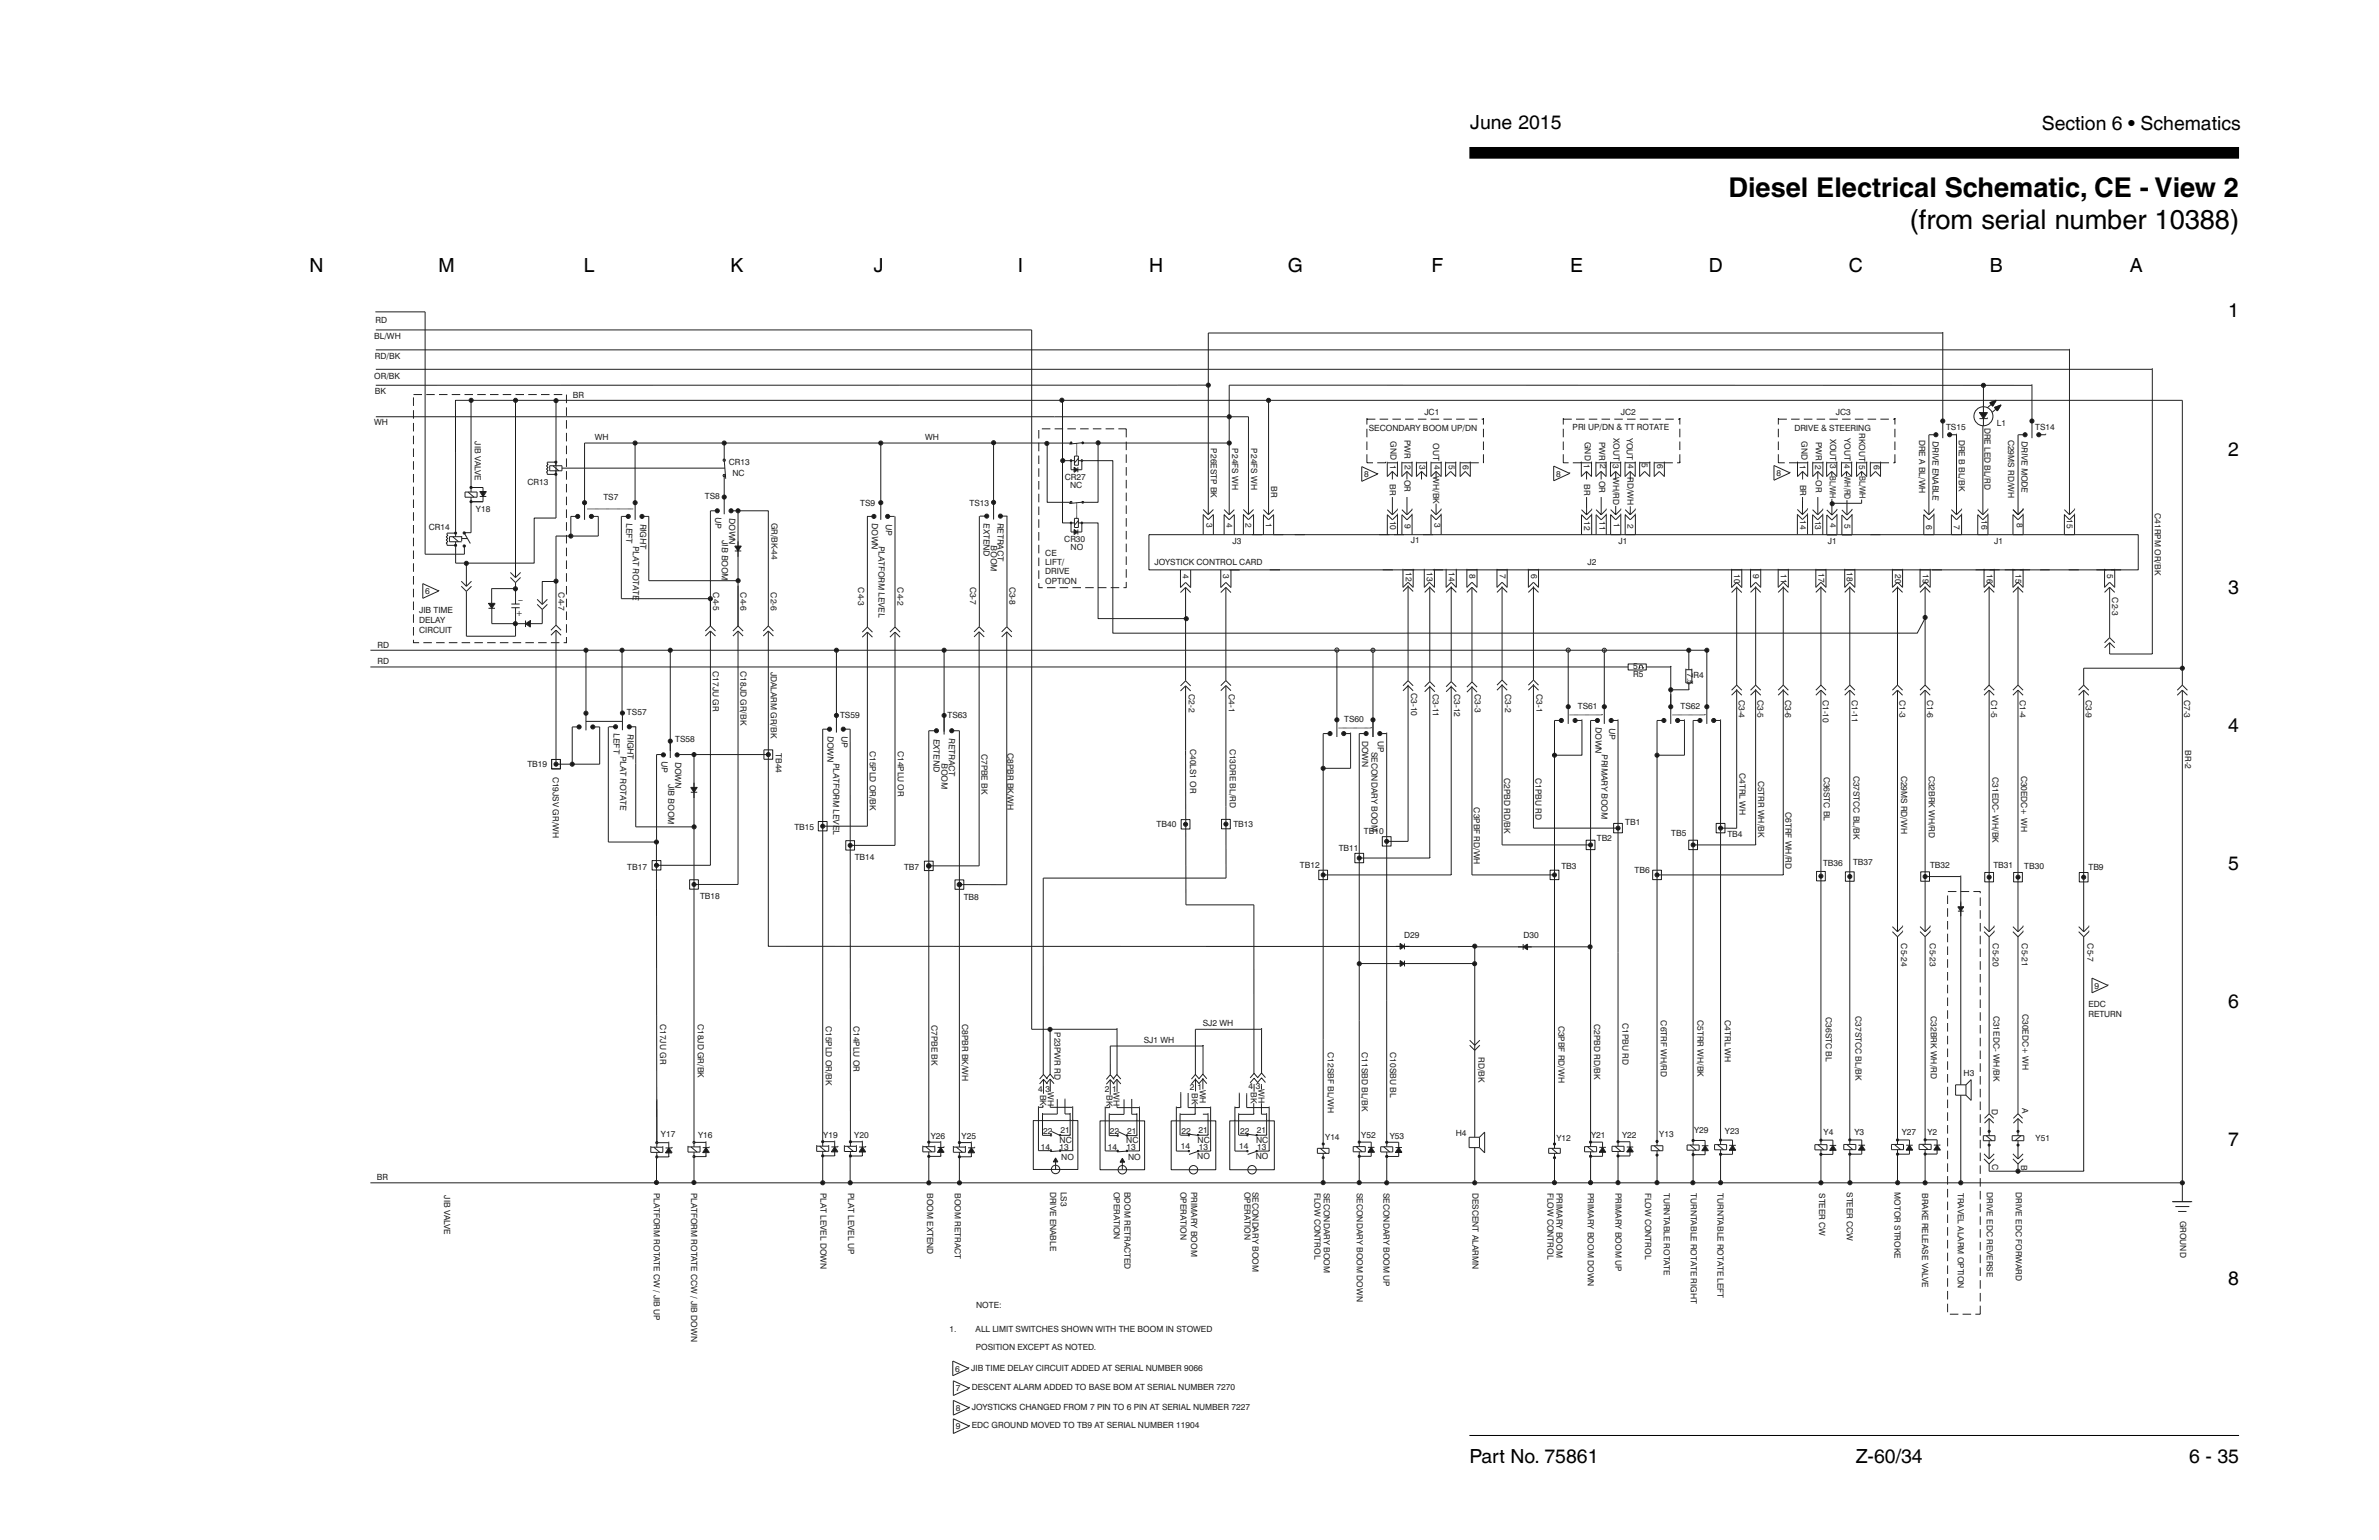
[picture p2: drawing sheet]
<svg xmlns="http://www.w3.org/2000/svg" width="432mm" height="279mm" viewBox="0 0 432 279" stroke-linecap="round" stroke-linejoin="round" font-family="sans-serif">
<defs><g id="words">
<g font-size="4.9">
<text x="313.7" y="35.7">Diesel Electrical Schematic, CE - View 2</text>
<text x="346.7" y="41.6">(from serial number 10388)</text>
</g>
<g font-size="3.5">
<text x="266.9" y="23.5">June 2015</text>
<text x="370.6" y="23.6">Section 6 • Schematics</text>
<text x="56.2" y="49.4">N</text>
<text x="79.6" y="49.4">M</text>
<text x="106" y="49.4">L</text>
<text x="132.6" y="49.4">K</text>
<text x="158.6" y="49.4">J</text>
<text x="184.7" y="49.4">I</text>
<text x="208.6" y="49.4">H</text>
<text x="233.8" y="49.4">G</text>
<text x="259.8" y="49.4">F</text>
<text x="285" y="49.4">E</text>
<text x="310.2" y="49.4">D</text>
<text x="335.6" y="49.4">C</text>
<text x="361.2" y="49.4">B</text>
<text x="386.6" y="49.4">A</text>
<text x="404.4" y="57.6">1</text>
<text x="404.4" y="82.7">2</text>
<text x="404.4" y="107.7">3</text>
<text x="404.4" y="132.8">4</text>
<text x="404.4" y="157.9">5</text>
<text x="404.4" y="182.9">6</text>
<text x="404.4" y="208">7</text>
<text x="404.4" y="233">8</text>
<text x="266.7" y="265.4">Part No. 75861</text>
<text x="336.8" y="265.4">Z-60/34</text>
<text x="397.3" y="265.4">6 - 35</text>
</g>
<g font-size="1.5" fill="#231f20">
<text x="68.2" y="58.6">RD</text>
<text x="67.9" y="61.5">BL/WH</text>
<text x="68.1" y="65.2">RD/BK</text>
<text x="67.9" y="68.7">OR/BK</text>
<text x="68" y="71.4">BK</text>
<text x="67.9" y="77.1">WH</text>
<text x="103.9" y="72.3">BR</text>
<text x="258.5" y="75.3">JC1</text>
<text x="294.2" y="75.3">JC2</text>
<text x="333.2" y="75.3">JC3</text>
<text x="360.2" y="77.6" transform="rotate(90 360.2 77.6)">DRE LED BL/RD</text>
<text x="362.5" y="77.3">L1</text>
<text x="86.2" y="80.1" transform="rotate(90 86.2 80.1)">JIB VALVE</text>
<text x="108" y="79.9">WH</text>
<text x="167.9" y="79.8">WH</text>
<text x="219.8" y="81.4" transform="rotate(90 219.8 81.4)">P26ESTP BK</text>
<text x="223.7" y="81.4" transform="rotate(90 223.7 81.4)">P24FS WH</text>
<text x="227.1" y="81.4" transform="rotate(90 227.1 81.4)">P24FS WH</text>
<text x="248.4" y="78.1">SECONDARY BOOM UP/DN</text>
<text x="252.4" y="80.1" transform="rotate(90 252.4 80.1)">GND 1</text>
<text x="254.9" y="79.8" transform="rotate(90 254.9 79.8)">PWR 2</text>
<text x="260.1" y="80.4" transform="rotate(90 260.1 80.4)">OUT 4</text>
<text x="285.4" y="78">PRI UP/DN &amp; TT ROTATE</text>
<text x="287.7" y="80.2" transform="rotate(90 287.7 80.2)">GND 1</text>
<text x="290.2" y="80.1" transform="rotate(90 290.2 80.1)">PWR 2</text>
<text x="292.9" y="79.5" transform="rotate(90 292.9 79.5)">XOUT 3</text>
<text x="295.3" y="79.4" transform="rotate(90 295.3 79.4)">YOUT 4</text>
<text x="325.7" y="78.1">DRIVE &amp; STEERING</text>
<text x="327" y="80" transform="rotate(90 327 80)">GND 1</text>
<text x="329.6" y="80.1" transform="rotate(90 329.6 80.1)">PWR 2</text>
<text x="332.2" y="79.6" transform="rotate(90 332.2 79.6)">XOUT 3</text>
<text x="334.8" y="79.5" transform="rotate(90 334.8 79.5)">YOUT 4</text>
<text x="337.5" y="78.6" transform="rotate(90 337.5 78.6)">RKOUT 5</text>
<text x="348.3" y="79.8" transform="rotate(90 348.3 79.8)">DRE A BL/WH</text>
<text x="350.8" y="80" transform="rotate(95 350.8 80)">DRIVE</text>
<text x="353.2" y="78.1">TS15</text>
<text x="355.5" y="79.8" transform="rotate(90 355.5 79.8)">DRE B BL/BK</text>
<text x="364.5" y="79.8" transform="rotate(90 364.5 79.8)">C29MS RD/WH</text>
<text x="367" y="80" transform="rotate(95 367 80)">DRIVE</text>
<text x="369.4" y="78.1">TS14</text>
<text x="95.7" y="87.9">CR13</text>
<text x="132.3" y="84.4">CR13</text>
<text x="132.9" y="86.3">NC</text>
<text x="193.3" y="87.1">CR27</text>
<text x="194.2" y="88.5">NC</text>
<text x="230.7" y="88.3" transform="rotate(90 230.7 88.3)">BR</text>
<text x="247.6" y="86.6">8</text>
<text x="252.3" y="87.8" transform="rotate(90 252.3 87.8)">BR</text>
<text x="254.9" y="87" transform="rotate(90 254.9 87)">OR</text>
<text x="257.6" y="84.3" transform="rotate(90 257.6 84.3)">3</text>
<text x="260.1" y="86.4" transform="rotate(90 260.1 86.4)">WH/BK</text>
<text x="263" y="84.3" transform="rotate(90 263 84.3)">5</text>
<text x="265.5" y="84.4" transform="rotate(90 265.5 84.4)">6</text>
<text x="282.4" y="86.5">8</text>
<text x="287.5" y="87.8" transform="rotate(90 287.5 87.8)">BR</text>
<text x="290.2" y="87.2" transform="rotate(90 290.2 87.2)">OR</text>
<text x="292.8" y="86.5" transform="rotate(90 292.8 86.5)">WH/RD</text>
<text x="295.4" y="86.5" transform="rotate(90 295.4 86.5)">RD/WH</text>
<text x="298" y="84" transform="rotate(90 298 84)">5</text>
<text x="300.8" y="84.2" transform="rotate(90 300.8 84.2)">6</text>
<text x="322.4" y="86.4">8</text>
<text x="326.7" y="87.9" transform="rotate(90 326.7 87.9)">BR</text>
<text x="329.6" y="87.1" transform="rotate(90 329.6 87.1)">OR</text>
<text x="332.1" y="86.4" transform="rotate(90 332.1 86.4)">BL/WH</text>
<text x="334.8" y="86.4" transform="rotate(90 334.8 86.4)">WH/RD</text>
<text x="337.5" y="86.3" transform="rotate(90 337.5 86.3)">BL/WH</text>
<text x="340.1" y="84.3" transform="rotate(90 340.1 84.3)">6</text>
<text x="350.8" y="84.9" transform="rotate(95 350.8 84.9)">ENABL</text>
<text x="350.8" y="89.8" transform="rotate(95 350.8 89.8)">E</text>
<text x="367" y="84.9" transform="rotate(95 367 84.9)">MODE</text>
<text x="86.4" y="92.9">Y18</text>
<text x="109.5" y="90.7">TS7</text>
<text x="113.7" y="94.9" transform="rotate(95 113.7 94.9)">LEFT</text>
<text x="116.2" y="95" transform="rotate(95 116.2 95)">RIGHT</text>
<text x="128" y="90.4">TS8</text>
<text x="129.9" y="93.9" transform="rotate(95 129.9 93.9)">UP</text>
<text x="132.4" y="94" transform="rotate(95 132.4 94)">DOWN</text>
<text x="140" y="94.8" transform="rotate(90 140 94.8)">GR/BK-44</text>
<text x="156.1" y="91.8">TS9</text>
<text x="158.3" y="94.9" transform="rotate(95 158.3 94.9)">DOWN</text>
<text x="160.8" y="95" transform="rotate(95 160.8 95)">UP</text>
<text x="176" y="91.8">TS13</text>
<text x="178.6" y="94.9" transform="rotate(95 178.6 94.9)">EXTEN</text>
<text x="181.1" y="94.8" transform="rotate(95 181.1 94.8)">RETRA</text>
<text x="219" y="94.9" transform="rotate(90 219 94.9)">3</text>
<text x="222.6" y="95" transform="rotate(90 222.6 95)">4</text>
<text x="226.1" y="94.9" transform="rotate(90 226.1 94.9)">2</text>
<text x="229.8" y="94.9" transform="rotate(90 229.8 94.9)">1</text>
<text x="252.3" y="94.5" transform="rotate(90 252.3 94.5)">10</text>
<text x="255" y="95.1" transform="rotate(90 255 95.1)">9</text>
<text x="260.4" y="94.9" transform="rotate(90 260.4 94.9)">3</text>
<text x="287.5" y="94.5" transform="rotate(90 287.5 94.5)">12</text>
<text x="290.3" y="94.5" transform="rotate(90 290.3 94.5)">11</text>
<text x="292.9" y="94.9" transform="rotate(90 292.9 94.9)">1</text>
<text x="295.4" y="95.1" transform="rotate(90 295.4 95.1)">2</text>
<text x="326.8" y="94.4" transform="rotate(90 326.8 94.4)">14</text>
<text x="329.5" y="94.5" transform="rotate(90 329.5 94.5)">13</text>
<text x="332.2" y="94.9" transform="rotate(90 332.2 94.9)">4</text>
<text x="334.8" y="95" transform="rotate(90 334.8 95)">5</text>
<text x="349.6" y="95.2" transform="rotate(90 349.6 95.2)">6</text>
<text x="354.6" y="95.2" transform="rotate(90 354.6 95.2)">7</text>
<text x="359.6" y="94.4" transform="rotate(90 359.6 94.4)">16</text>
<text x="366.1" y="94.8" transform="rotate(90 366.1 94.8)">8</text>
<text x="375.2" y="94.2" transform="rotate(90 375.2 94.2)">15</text>
<text x="391.1" y="93.1" transform="rotate(90 391.1 93.1)">C41RPM OR/BK</text>
<text x="77.8" y="96.2">CR14</text>
<text x="114.9" y="99" transform="rotate(95 114.9 99)">PLAT R</text>
<text x="131.1" y="98" transform="rotate(95 131.1 98)">JIB BO</text>
<text x="159.5" y="99" transform="rotate(95 159.5 99)">PLATF</text>
<text x="178.6" y="99.8" transform="rotate(95 178.6 99.8)">D</text>
<text x="179.9" y="99" transform="rotate(95 179.9 99)">BOOM</text>
<text x="181.1" y="99.7" transform="rotate(95 181.1 99.7)">CT</text>
<text x="189.7" y="100.9">CE</text>
<text x="193.2" y="98.4">CR30</text>
<text x="194.3" y="99.8">NO</text>
<text x="223.7" y="98.6">J3</text>
<text x="256.1" y="98.5">J1</text>
<text x="293.8" y="98.6">J1</text>
<text x="331.7" y="98.6">J1</text>
<text x="361.9" y="98.6">J1</text>
<text x="77.2" y="107.8">6</text>
<text x="101.4" y="107.5" transform="rotate(90 101.4 107.5)">C4-7</text>
<text x="114.9" y="104.1" transform="rotate(95 114.9 104.1)">OTATE</text>
<text x="129.4" y="107.5" transform="rotate(90 129.4 107.5)">C4-5</text>
<text x="131.1" y="102.8" transform="rotate(95 131.1 102.8)">OM</text>
<text x="134.4" y="107.5" transform="rotate(90 134.4 107.5)">C4-6</text>
<text x="139.9" y="107.5" transform="rotate(90 139.9 107.5)">C2-6</text>
<text x="155.8" y="106.6" transform="rotate(90 155.8 106.6)">C4-3</text>
<text x="159.5" y="103.5" transform="rotate(95 159.5 103.5)">ORM L</text>
<text x="162.9" y="106.6" transform="rotate(90 162.9 106.6)">C4-2</text>
<text x="176.1" y="106.4" transform="rotate(90 176.1 106.4)">C3-7</text>
<text x="183.2" y="106.4" transform="rotate(90 183.2 106.4)">C3-8</text>
<text x="189.7" y="105.9">OPTION</text>
<text x="189.7" y="102.6">LIFT/</text>
<text x="189.7" y="104.2">DRIVE</text>
<text x="209.5" y="102.5">JOYSTICK CONTROL CARD</text>
<text x="214.7" y="104.2" transform="rotate(90 214.7 104.2)">4</text>
<text x="222" y="104.2" transform="rotate(90 222 104.2)">3</text>
<text x="255.1" y="103.8" transform="rotate(90 255.1 103.8)">12</text>
<text x="259" y="103.8" transform="rotate(90 259 103.8)">13</text>
<text x="263" y="103.8" transform="rotate(90 263 103.8)">14</text>
<text x="266.7" y="104.2" transform="rotate(90 266.7 104.2)">8</text>
<text x="272.2" y="104.2" transform="rotate(90 272.2 104.2)">7</text>
<text x="277.9" y="104.2" transform="rotate(90 277.9 104.2)">6</text>
<text x="288.1" y="102.5">J2</text>
<text x="314.8" y="104.2" transform="rotate(90 314.8 104.2)">10</text>
<text x="318.2" y="104.2" transform="rotate(90 318.2 104.2)">9</text>
<text x="323.2" y="104.2" transform="rotate(90 323.2 104.2)">11</text>
<text x="330.1" y="104" transform="rotate(90 330.1 104)">17</text>
<text x="335.2" y="103.8" transform="rotate(90 335.2 103.8)">18</text>
<text x="344" y="104.2" transform="rotate(90 344 104.2)">20</text>
<text x="349" y="104.2" transform="rotate(90 349 104.2)">19</text>
<text x="360.6" y="104.2" transform="rotate(90 360.6 104.2)">16</text>
<text x="365.8" y="104.2" transform="rotate(90 365.8 104.2)">15</text>
<text x="382.5" y="104.2" transform="rotate(90 382.5 104.2)">5</text>
<text x="76.1" y="111.1">JIB TIME</text>
<text x="76.1" y="113">DELAY</text>
<text x="93.7" y="111.7">+</text>
<text x="94.1" y="108.7">_</text>
<text x="159.5" y="108.3" transform="rotate(95 159.5 108.3)">EVEL</text>
<text x="383.4" y="108.4" transform="rotate(90 383.4 108.4)">C2-3</text>
<text x="68.5" y="117.5">RD</text>
<text x="76.1" y="114.8">CIRCUIT</text>
<text x="68.5" y="120.5">RD</text>
<text x="129.4" y="121.8" transform="rotate(90 129.4 121.8)">C17JU GR</text>
<text x="134.4" y="121.8" transform="rotate(90 134.4 121.8)">C18JD GR/BK</text>
<text x="139.9" y="121.8" transform="rotate(90 139.9 121.8)">JDALARM GR/BK</text>
<text x="215.8" y="126" transform="rotate(90 215.8 126)">C2-2</text>
<text x="223.1" y="126" transform="rotate(90 223.1 126)">C4-1</text>
<text x="256.1" y="125.8" transform="rotate(90 256.1 125.8)">C3-10</text>
<text x="260.1" y="126" transform="rotate(90 260.1 126)">C3-11</text>
<text x="263.9" y="126" transform="rotate(90 263.9 126)">C3-12</text>
<text x="267.7" y="126" transform="rotate(90 267.7 126)">C3-3</text>
<text x="273.2" y="126" transform="rotate(90 273.2 126)">C3-2</text>
<text x="278.9" y="126" transform="rotate(90 278.9 126)">C3-1</text>
<text x="296.4" y="121.4">5</text>
<text x="296.5" y="122.9">R5</text>
<text x="306.2" y="122.1" transform="rotate(90 306.2 122.1)">7.5</text>
<text x="307.4" y="123">R4</text>
<text x="113.8" y="129.6">TS57</text>
<text x="152.5" y="130.2">TS59</text>
<text x="172" y="130.3">TS63</text>
<text x="244" y="131">TS60</text>
<text x="286.4" y="128.7">TS61</text>
<text x="289.6" y="131.9" transform="rotate(95 289.6 131.9)">DOWN</text>
<text x="305" y="128.7">TS62</text>
<text x="315.6" y="127" transform="rotate(90 315.6 127)">C3-4</text>
<text x="319" y="127" transform="rotate(90 319 127)">C3-5</text>
<text x="324" y="127" transform="rotate(90 324 127)">C3-6</text>
<text x="330.9" y="127" transform="rotate(90 330.9 127)">C1-10</text>
<text x="336.1" y="127" transform="rotate(90 336.1 127)">C1-11</text>
<text x="344.8" y="127" transform="rotate(90 344.8 127)">C1-3</text>
<text x="349.8" y="127" transform="rotate(90 349.8 127)">C1-6</text>
<text x="361.4" y="127" transform="rotate(90 361.4 127)">C1-5</text>
<text x="366.6" y="127" transform="rotate(90 366.6 127)">C1-4</text>
<text x="378.6" y="127" transform="rotate(90 378.6 127)">C3-9</text>
<text x="396.5" y="127" transform="rotate(90 396.5 127)">C7-3</text>
<text x="111.4" y="133.1" transform="rotate(95 111.4 133.1)">LEFT</text>
<text x="112.6" y="137.2" transform="rotate(95 112.6 137.2)">PLAT R</text>
<text x="113.9" y="133.2" transform="rotate(95 113.9 133.2)">RIGHT</text>
<text x="122.6" y="134.6">TS58</text>
<text x="140.8" y="136.7" transform="rotate(90 140.8 136.7)">TB44</text>
<text x="150.3" y="133.5" transform="rotate(95 150.3 133.5)">DOWN</text>
<text x="152.8" y="133.6" transform="rotate(95 152.8 133.6)">UP</text>
<text x="157.9" y="136.2" transform="rotate(90 157.9 136.2)">C15PLD OR/BK</text>
<text x="162.9" y="136.2" transform="rotate(90 162.9 136.2)">C14PLU OR</text>
<text x="169.5" y="134" transform="rotate(95 169.5 134)">EXTEN</text>
<text x="172.3" y="133.9" transform="rotate(95 172.3 133.9)">RETRA</text>
<text x="178.1" y="136.8" transform="rotate(90 178.1 136.8)">C7PBE BK</text>
<text x="182.9" y="136.6" transform="rotate(90 182.9 136.6)">C8PBR BK/WH</text>
<text x="216" y="135.9" transform="rotate(90 216 135.9)">C40LS1 OR</text>
<text x="223.2" y="135.8" transform="rotate(90 223.2 135.8)">C13DRE BL/RD</text>
<text x="247.2" y="134.4" transform="rotate(90 247.2 134.4)">DOWN</text>
<text x="248.9" y="136.4" transform="rotate(90 248.9 136.4)">SECONDARY BOOM</text>
<text x="250.1" y="134.4" transform="rotate(90 250.1 134.4)">UP</text>
<text x="290.7" y="136.9" transform="rotate(95 290.7 136.9)">PRIMA</text>
<text x="292.1" y="132" transform="rotate(95 292.1 132)">UP</text>
<text x="396.6" y="136.1" transform="rotate(90 396.6 136.1)">BR-2</text>
<text x="95.7" y="139.2">TB19</text>
<text x="100.3" y="140.9" transform="rotate(90 100.3 140.9)">C19JSV GR/WH</text>
<text x="112.6" y="142.2" transform="rotate(95 112.6 142.2)">OTATE</text>
<text x="120.1" y="138.1" transform="rotate(95 120.1 138.1)">UP</text>
<text x="121.3" y="142.2" transform="rotate(95 121.3 142.2)">JIB BO</text>
<text x="122.6" y="138.2" transform="rotate(95 122.6 138.2)">DOWN</text>
<text x="151.3" y="138.4" transform="rotate(95 151.3 138.4)">PLATF</text>
<text x="151.3" y="142.9" transform="rotate(95 151.3 142.9)">ORM L</text>
<text x="169.5" y="138.9" transform="rotate(95 169.5 138.9)">D</text>
<text x="170.9" y="138.4" transform="rotate(95 170.9 138.4)">BOOM</text>
<text x="172.3" y="138.8" transform="rotate(95 172.3 138.8)">CT</text>
<text x="273" y="141.1" transform="rotate(90 273 141.1)">C2PBD RD/BK</text>
<text x="278.7" y="141.1" transform="rotate(90 278.7 141.1)">C1PBU RD</text>
<text x="290.7" y="141.5" transform="rotate(95 290.7 141.5)">RY BO</text>
<text x="315.7" y="140.3" transform="rotate(90 315.7 140.3)">C4TRL WH</text>
<text x="319.1" y="141.6" transform="rotate(90 319.1 141.6)">C5TRR WH/BK</text>
<text x="331" y="140.9" transform="rotate(90 331 140.9)">C36STC BL</text>
<text x="336.4" y="140.7" transform="rotate(90 336.4 140.7)">C37STCC BL/BK</text>
<text x="345.1" y="140.7" transform="rotate(90 345.1 140.7)">C29MS RD/WH</text>
<text x="350.1" y="140.7" transform="rotate(90 350.1 140.7)">C32BRK WH/RD</text>
<text x="361.6" y="141" transform="rotate(90 361.6 141)">C31EDC- WH/BK</text>
<text x="366.9" y="140.7" transform="rotate(90 366.9 140.7)">C30EDC+ WH</text>
<text x="121.3" y="147.1" transform="rotate(95 121.3 147.1)">OM</text>
<text x="151.3" y="147.7" transform="rotate(95 151.3 147.7)">EVEL</text>
<text x="267.5" y="146.5" transform="rotate(90 267.5 146.5)">C3PBF RD/WH</text>
<text x="290.7" y="146.1" transform="rotate(95 290.7 146.1)">OM</text>
<text x="295" y="149.7">TB1</text>
<text x="324.1" y="147.4" transform="rotate(90 324.1 147.4)">C6TRF WH/RD</text>
<text x="144.2" y="150.6">TB15</text>
<text x="209.9" y="150.1">TB40</text>
<text x="223.9" y="150">TB13</text>
<text x="243" y="154.5">TB11</text>
<text x="247.6" y="151.2">TB10</text>
<text x="289.8" y="152.6">TB2</text>
<text x="303.3" y="151.6">TB5</text>
<text x="313.5" y="151.9">TB4</text>
<text x="113.9" y="157.9">TB17</text>
<text x="155.1" y="156.1">TB14</text>
<text x="164.1" y="157.8">TB7</text>
<text x="235.9" y="157.5">TB12</text>
<text x="283.4" y="157.7">TB3</text>
<text x="296.7" y="158.3">TB6</text>
<text x="330.9" y="157.1">TB36</text>
<text x="336.4" y="157">TB37</text>
<text x="350.3" y="157.5">TB32</text>
<text x="361.8" y="157.5">TB31</text>
<text x="367.4" y="157.7">TB30</text>
<text x="379.1" y="157.8">TB9</text>
<text x="127.1" y="163.2">TB18</text>
<text x="174.9" y="163.2">TB8</text>
<text x="254.9" y="170.2">D29</text>
<text x="276.5" y="170.1">D30</text>
<text x="345.1" y="171.2" transform="rotate(90 345.1 171.2)">C5-24</text>
<text x="350.3" y="171.2" transform="rotate(90 350.3 171.2)">C5-23</text>
<text x="361.7" y="171.2" transform="rotate(90 361.7 171.2)">C5-20</text>
<text x="367" y="171.2" transform="rotate(90 367 171.2)">C5-21</text>
<text x="378.9" y="171.2" transform="rotate(90 378.9 171.2)">C5-7</text>
<text x="380.1" y="179.4">9</text>
<text x="119.8" y="185.8" transform="rotate(90 119.8 185.8)">C17JU GR</text>
<text x="126.7" y="185.8" transform="rotate(90 126.7 185.8)">C18JD GR/BK</text>
<text x="169.1" y="185.9" transform="rotate(90 169.1 185.9)">C7PBE BK</text>
<text x="174.6" y="185.8" transform="rotate(90 174.6 185.8)">C8PBR BK/WH</text>
<text x="289.3" y="185.8" transform="rotate(90 289.3 185.8)">C2PBD RD/BK</text>
<text x="294.5" y="185.6" transform="rotate(90 294.5 185.6)">C1PBU RD</text>
<text x="301.5" y="185.1" transform="rotate(90 301.5 185.1)">C6TRF WH/RD</text>
<text x="308.1" y="185.1" transform="rotate(90 308.1 185.1)">C5TRR WH/BK</text>
<text x="313.1" y="185.1" transform="rotate(90 313.1 185.1)">C4TRL WH</text>
<text x="331.4" y="184.6" transform="rotate(90 331.4 184.6)">C36STC BL</text>
<text x="336.8" y="184.4" transform="rotate(90 336.8 184.4)">C37STCC BL/BK</text>
<text x="350.5" y="184.4" transform="rotate(90 350.5 184.4)">C32BRK WH/RD</text>
<text x="361.9" y="184.3" transform="rotate(90 361.9 184.3)">C31EDC- WH/BK</text>
<text x="367.1" y="184" transform="rotate(90 367.1 184)">C30EDC+ WH</text>
<text x="379" y="182.7">EDC</text>
<text x="379" y="184.6">RETURN</text>
<text x="149.9" y="186.2" transform="rotate(90 149.9 186.2)">C15PLD OR/BK</text>
<text x="154.9" y="186.2" transform="rotate(90 154.9 186.2)">C14PLU OR</text>
<text x="191.4" y="187.3" transform="rotate(90 191.4 187.3)">P23PWR RD</text>
<text x="207.6" y="189.2">SJ1 WH</text>
<text x="218.3" y="186.1">SJ2 WH</text>
<text x="241" y="190.9" transform="rotate(90 241 190.9)">C12SBF BL/WH</text>
<text x="247.1" y="190.9" transform="rotate(90 247.1 190.9)">C11SBD BL/BK</text>
<text x="252.3" y="190.9" transform="rotate(90 252.3 190.9)">C10SBU BL</text>
<text x="268.4" y="191.8" transform="rotate(90 268.4 191.8)">RD/BK</text>
<text x="282.9" y="186.1" transform="rotate(90 282.9 186.1)">C3PBF RD/WH</text>
<text x="216" y="197.8">2</text>
<text x="217.3" y="197.7">1</text>
<text x="217.8" y="197.7" transform="rotate(90 217.8 197.7)">WH</text>
<text x="226.6" y="197.6">4</text>
<text x="228" y="197.6">3</text>
<text x="228.4" y="197.6" transform="rotate(90 228.4 197.6)">WH</text>
<text x="356.4" y="195.3">H3</text>
<text x="188.4" y="198.1">4</text>
<text x="188.8" y="198.6" transform="rotate(90 188.8 198.6)">BK</text>
<text x="189.8" y="198.1">3</text>
<text x="190.2" y="198.2" transform="rotate(90 190.2 198.2)">WH</text>
<text x="200.5" y="198.2">2</text>
<text x="200.8" y="198.6" transform="rotate(90 200.8 198.6)">BK</text>
<text x="201.9" y="198.1">1</text>
<text x="202.1" y="198.2" transform="rotate(90 202.1 198.2)">WH</text>
<text x="216.3" y="198.4" transform="rotate(90 216.3 198.4)">BK</text>
<text x="227" y="198.1" transform="rotate(90 227 198.1)">BK</text>
<text x="361.5" y="201.2" transform="rotate(90 361.5 201.2)">D</text>
<text x="367" y="201.1" transform="rotate(90 367 201.1)">A</text>
<text x="120" y="206.3">Y17</text>
<text x="126.7" y="206.4">Y16</text>
<text x="149.4" y="206.4">Y19</text>
<text x="155" y="206.5">Y20</text>
<text x="168.9" y="206.6">Y26</text>
<text x="174.5" y="206.7">Y25</text>
<text x="188.9" y="208.6">14</text>
<text x="189.3" y="205.7">22</text>
<text x="192.3" y="207.3">NC</text>
<text x="192.3" y="208.6">13</text>
<text x="192.5" y="205.6">21</text>
<text x="201.1" y="208.6">14</text>
<text x="201.4" y="205.8">22</text>
<text x="204.4" y="207.4">NC</text>
<text x="204.5" y="208.7">13</text>
<text x="204.6" y="205.7">21</text>
<text x="214.3" y="208.4">14</text>
<text x="214.5" y="205.7">22</text>
<text x="217.4" y="207.3">NC</text>
<text x="217.5" y="205.6">21</text>
<text x="217.6" y="208.7">13</text>
<text x="224.9" y="208.4">14</text>
<text x="225.1" y="205.7">22</text>
<text x="228" y="207.3">NC</text>
<text x="228.1" y="205.6">21</text>
<text x="228.2" y="208.7">13</text>
<text x="240.5" y="206.8">Y14</text>
<text x="247.1" y="206.5">Y52</text>
<text x="252.2" y="206.6">Y53</text>
<text x="264.2" y="206.1">H4</text>
<text x="282.5" y="207">Y12</text>
<text x="288.8" y="206.4">Y21</text>
<text x="294.4" y="206.5">Y22</text>
<text x="301.2" y="206.2">Y13</text>
<text x="307.5" y="205.6">Y29</text>
<text x="313.1" y="205.7">Y23</text>
<text x="331" y="205.9">Y4</text>
<text x="336.6" y="205.9">Y3</text>
<text x="345.2" y="205.9">Y27</text>
<text x="349.8" y="205.9">Y2</text>
<text x="369.5" y="206.9">Y51</text>
<text x="68.4" y="214.1">BR</text>
<text x="192.6" y="210.4">NO</text>
<text x="204.7" y="210.5">NO</text>
<text x="217.3" y="210.3">NO</text>
<text x="227.9" y="210.3">NO</text>
<text x="361.6" y="211.3" transform="rotate(90 361.6 211.3)">C</text>
<text x="366.8" y="211.3" transform="rotate(90 366.8 211.3)">B</text>
<text x="80.6" y="216.9" transform="rotate(90 80.6 216.9)">JIB VALVE</text>
<text x="118.7" y="216.4" transform="rotate(90 118.7 216.4)">PLATFORM ROTATE CW / JIB UP</text>
<text x="125.4" y="216.4" transform="rotate(90 125.4 216.4)">PLATFORM ROTATE CCW / JIB DOWN</text>
<text x="148.9" y="216.4" transform="rotate(90 148.9 216.4)">PLAT LEVEL DOWN</text>
<text x="153.9" y="216.4" transform="rotate(90 153.9 216.4)">PLAT LEVEL UP</text>
<text x="168.3" y="216.4" transform="rotate(90 168.3 216.4)">BOOM EXTEND</text>
<text x="173.3" y="216.4" transform="rotate(90 173.3 216.4)">BOOM RETRACT</text>
<text x="190.6" y="216.2" transform="rotate(90 190.6 216.2)">DRIVE ENABLE</text>
<text x="192.6" y="216.2" transform="rotate(90 192.6 216.2)">LS3</text>
<text x="202.1" y="216.2" transform="rotate(90 202.1 216.2)">OPERATION</text>
<text x="204.1" y="216.2" transform="rotate(90 204.1 216.2)">BOOM RETRACTED</text>
<text x="214.2" y="216.2" transform="rotate(90 214.2 216.2)">OPERATION</text>
<text x="216.2" y="216.2" transform="rotate(90 216.2 216.2)">PRIMARY BOOM</text>
<text x="225.9" y="216.2" transform="rotate(90 225.9 216.2)">OPERATION</text>
<text x="227.4" y="216.2" transform="rotate(90 227.4 216.2)">SECONDARY BOOM</text>
<text x="238.6" y="216.4" transform="rotate(90 238.6 216.4)">FLOW CONTROL</text>
<text x="240.3" y="216.4" transform="rotate(90 240.3 216.4)">SECONDARY BOOM</text>
<text x="246.3" y="216.4" transform="rotate(90 246.3 216.4)">SECONDARY BOOM DOWN</text>
<text x="251.1" y="216.4" transform="rotate(90 251.1 216.4)">SECONDARY BOOM UP</text>
<text x="267.3" y="216.4" transform="rotate(90 267.3 216.4)">DESCENT ALARMN</text>
<text x="280.8" y="216.4" transform="rotate(90 280.8 216.4)">FLOW CONTROL</text>
<text x="282.5" y="216.4" transform="rotate(90 282.5 216.4)">PRIMARY BOOM</text>
<text x="288.2" y="216.4" transform="rotate(90 288.2 216.4)">PRIMARY BOOM DOWN</text>
<text x="293.2" y="216.4" transform="rotate(90 293.2 216.4)">PRIMARY BOOM UP</text>
<text x="298.6" y="216.4" transform="rotate(90 298.6 216.4)">FLOW CONTROL</text>
<text x="302" y="216.4" transform="rotate(90 302 216.4)">TURNTABLE ROTATE</text>
<text x="306.9" y="216.5" transform="rotate(90 306.9 216.5)">TURNTABLE ROTATE RIGHT</text>
<text x="311.7" y="216.5" transform="rotate(90 311.7 216.5)">TURNTABLE ROTATE LEFT</text>
<text x="330.2" y="216.5" transform="rotate(90 330.2 216.5)">STEER CW</text>
<text x="335.2" y="216.3" transform="rotate(90 335.2 216.3)">STEER CCW</text>
<text x="343.9" y="216.3" transform="rotate(90 343.9 216.3)">MOTOR STROKE</text>
<text x="348.9" y="216.4" transform="rotate(90 348.9 216.4)">BRAKE RELEASE VALVE</text>
<text x="355.4" y="216.4" transform="rotate(90 355.4 216.4)">TRAVEL ALARM OPTION</text>
<text x="360.6" y="216.3" transform="rotate(90 360.6 216.3)">DRIVE EDC REVERSE</text>
<text x="365.9" y="216.3" transform="rotate(90 365.9 216.3)">DRIVE EDC FORWARD</text>
<text x="395.7" y="221.5" transform="rotate(90 395.7 221.5)">GROUND</text>
<text x="177.2" y="237.3">NOTE:</text>
<text x="172.4" y="241.6">1.</text>
<text x="177.1" y="241.7">ALL LIMIT SWITCHES SHOWN WITH THE BOOM IN STOWED</text>
<text x="177.1" y="244.8">POSITION EXCEPT AS NOTED.</text>
<text x="173.4" y="248.9">6</text>
<text x="176.3" y="248.7">JIB TIME DELAY CIRCUIT ADDED AT SERIAL NUMBER 9066</text>
<text x="173.5" y="252.4">7</text>
<text x="173.5" y="256">8</text>
<text x="176.4" y="252.3">DESCENT ALARM ADDED TO BASE BOM AT SERIAL NUMBER 7270</text>
<text x="176.4" y="255.8">JOYSTICKS CHANGED FROM 7 PIN TO 6 PIN AT SERIAL NUMBER 7227</text>
<text x="173.5" y="259.3">9</text>
<text x="176.4" y="259.1">EDC GROUND MOVED TO TB9 AT SERIAL NUMBER 11904</text>
</g>
</g></defs>
<path d="M266.7 27.7h139.7" fill="none" stroke="#000" stroke-width="2.1" stroke-linecap="butt"/>
<path d="M266.7 260.4h139.7" fill="none" stroke="#000" stroke-width=".18"/>
<g fill="none" stroke="#231f20" stroke-width=".18">
<path d="M68.2 59.9h119.1v126.8h15.4M68.2 67h322.5M68.2 75.6h158.4v17.8M68.2 63.5h307.4M192.9 72.5v11.1M219.3 69.9h-151.1M350.1 78.9v14.5M352.6 60.4h-133.3v33M352.6 60.4h.1M352.6 60.4v15.9M355.1 78.9v14.5M359.9 77.3v16.1"/>
<path d="M360 69.9h.1M360 69.9v3.9M366.3 78.9v14.5M368.8 69.9h-145.7v23.5M368.8 69.9h.1M368.8 69.9v6.4M375.6 63.5h.1M375.6 63.5v29.9M390.7 67h.1M390.7 67v51.7M85.5 91v5.6M103.6 93.7v3.6"/>
<path d="M108.6 93.7v3.6l-7.7-.1v16.2M112.8 93.7v14.9h16.1M115.3 80.4v10.8M117.8 93.7v11.7h16.2M128.9 92.7v20.9M157.4 93.7v20.1M159.9 80.4v10.8M162.4 93.7v20.1M177.8 93.6v20.1M180.3 80.3v10.8M182.8 93.6v20.1M190 80.4h4.3"/>
<path d="M190 80.4h-83.9v10.8M190.1 80.4v10.7h4.3M192.9 83.6v11.3h1.5M192.9 83.6h1.5M196.4 83.6h5.6v31.3h146l1.5-2.9M196.4 94.9h2.9v17.3h16M199.3 80.4v10.7h-2.8M208.5 97h179.6v6.4h-179.6zM218.4 92.4l.9 1M218.4 97v-3.6l.9 .9 .9-.9v3.6M220.2 92.4l-.9 1M222.2 97v-3.6l.9 .9 .9-.9v3.6"/>
<path d="M222.2 92.5l.9 .9M223.1 80.4h-26.7M224 92.5l-.9 .9M225.7 97v-3.6l.9 .9 .9-.9v3.6M225.7 92.4l.9 1M227.3 97h1.8M227.5 92.4l-.9 1M229.3 92.5l.9 .9 1-.9M229.3 97v-3.6l.9 .9 1-.9v3.6M231.1 97h1.8M235 97h1.8M250.4 97h1.8"/>
<path d="M251.8 84v2.5l.9-1M251.8 84h.1M251.8 84h1.8M251.8 92.5l.9 .9M252.7 85.5v1.5M252.7 90.2v3.2M253 97h1.8M253.6 84h.1M253.6 84v2.5l-.9-1M253.6 93.4l-.9 .9-.9-.9v3.6M253.6 92.5l-.9 .9M253.6 93.4h.1"/>
<path d="M253.6 92.5h.1M253.6 93.4v3.6M254.4 84h1.9M254.4 84v2.5l1-1M254.4 84h.1M254.5 92.5l.9 .9M255.4 85.5v1.5M255.4 90.2v3.2M256.3 84h.1M256.3 84v2.5l-.9-1M256.3 93.4l-.9 .9-.9-.9v3.6M256.3 92.5l-.9 .9"/>
<path d="M256.3 93.4h.1M256.3 92.5h.1M256.3 93.4v3.6M257.1 84h1.8M257.1 84v2.5l.9-1M257.1 84h.1M258 85.5v1.5M258.3 97h1.8M258.9 84h.1M258.9 84v2.5l-.9-1M259.7 84h1.9M259.7 92.5l1 .9"/>
<path d="M259.7 84v2.5l1-1M259.7 84h.1M260.7 85.5v1.5M260.7 91.4v2M261.6 84h.1M261.6 84v2.5l-.9-1M261.6 93.4l-.9 .9-1-.9v3.6M261.6 92.5l-.9 .9M261.6 93.4h.1M261.6 93.4v3.6M261.6 92.5h.1M262.4 84h1.8"/>
<path d="M262.4 84v2.5l.9-1 .9 1v-2.5M262.4 84h.1M264.2 84h.1M265 84h.1M265 84v2.5l.9-1 1 1v-2.5M265 84h1.9M266.9 84h.1M287 84h.1M287 84v2.5l.9-1M287 84h1.9M288 85.5v1.5M288 90.2v3.2l-.9-.9"/>
<path d="M288.9 84h.1M288.9 84v2.5l-1-1M288.9 93.4l-.9 .9-.9-.9v3.6M288.9 92.5l-.9 .9M288.9 93.4v3.6M288.9 92.5h.1M288.9 93.4h.1M289.7 84h1.8M289.7 84h.1M289.7 84v2.5l.9-1 .9 1v-2.5M290.6 85.5v1.5M290.6 90.2v3.2l-.9-.9"/>
<path d="M291.5 84h.1M291.5 93.4v3.6M291.5 92.5h.1M291.5 93.4h.1M291.5 93.4l-.9 .9-.9-.9v3.6M291.5 92.5l-.9 .9M292.3 84h.1M292.3 84v2.5l.9-1 1 1v-2.5M292.3 84h1.9M292.3 93.4l1 .9 .9-.9v3.6h-1.9zM293.3 91.8v1.6l-1-.9M293.3 85.5v1.5"/>
<path d="M294.2 84h.1M294.2 92.5l-.9 .9M294.2 92.5h.1M294.2 93.4h.1M295 84h.1M295 84v2.5l.9-1M295 84h1.8M295 93.4l.9 .9 .9-.9v3.6h-1.8zM295.9 91.8v1.6l-.9-.9M295.9 85.5v1.5M296.8 84h.1M296.8 84v2.5l-.9-1"/>
<path d="M296.8 93.4h.1M296.8 92.5h.1M296.8 92.5l-.9 .9M297.6 84h.1M297.6 84v2.5l.9-1 .9 1v-2.5M297.6 84h1.8M299.4 84h.1M300.2 84h.1M300.2 84v2.5l1-1 .9 1v-2.5M300.2 84h1.9M302.1 84h.1M326.3 84h.1"/>
<path d="M326.3 84v2.5l.9-1M326.3 84h1.8M327.2 90.2v3.1l-1-.9M327.2 85.5v1.5M328.1 93.3l-.9 1-1-1v3.7M328.1 93.3v3.7M328.1 93.3h.1M328.1 92.4h.1M328.1 92.4l-.9 .9M328.1 84h.1M328.1 84v2.5l-.9-1M329 92.5l.9 .9 .9-.9"/>
<path d="M329 84h.1M329 84v2.5l.9-1M329 84h1.9M329.9 85.5v1.5M329.9 90.2v3.1M330.8 93.4v3.6M330.8 93.4h.1M330.8 93.4l-.9 .9-.9-.9v3.6M330.8 92.5h.1M330.9 84h.1M330.9 84v2.5l-1-1M331.5 84h.1"/>
<path d="M331.5 84v2.5l1-1 .9 1v-2.5M331.5 84h1.9M331.6 93.4l.9 .9 .9-.9v3.7h-1.8zM332.5 90.5v2.9l-.9-.9M332.6 91.3h5.3M333.4 84h.1M333.4 93.4h.1M333.4 92.5l-.9 .9M333.4 92.5h.1M334.2 84h.1M334.2 84v2.5l1-1M334.2 84h1.9"/>
<path d="M334.3 93.4l.9 .9 1-.9v3.7h-1.9zM334.3 92.5l.9 .9M335.2 85.5v.9M335.2 90.7v2.7M336.1 84h.1M336.1 84v2.5l-.9-1M336.2 92.5h.1M336.2 93.4h.1M336.2 92.5l-1 .9M337 84h.1M337 84v2.5l.9-1M337 84h1.8"/>
<path d="M337.9 85.5v.8M338.8 84h.1M338.8 84v2.5l-.9-1M339.5 84h1.8M339.5 84h.1M339.5 84v2.5l.9-1 .9 1v-2.5M339.5 97h1.8M341.3 84h.1M349.2 93.4l.9 .9 .9-.9v3.6h-1.8zM349.2 92.5l.9 .9M351 93.4h.1M351 92.5h.1"/>
<path d="M351 92.5l-.9 .9M354.2 92.5l.9 .9M354.2 93.4l.9 .9 .9-.9v3.6h-1.8zM356 92.5h.1M356 93.4h.1M356 92.5l-.9 .9M359 93.4l.9 .9 .9-.9v3.6h-1.8zM359 92.5l.9 .9M360.8 92.5h.1M360.8 93.4h.1M360.8 92.5l-.9 .9M365.4 93.4l.9 .9 .9-.9v3.6h-1.8z"/>
<path d="M365.4 92.5l.9 .9M367.2 92.5h.1M367.2 93.4h.1M367.2 92.5l-.9 .9M374.7 93.4l.9 .9 .9-.9v3.6h-1.8zM374.7 92.5l.9 .9M376.5 92.5h.1M376.5 93.4h.1M376.5 92.5l-.9 .9M67.2 118h242.6M100.9 114.3v24.3h7.9v-6.7M100.9 114.3l.9 1"/>
<path d="M100.9 114.3l-.9 1M100.9 113.4l.9 .9M100.9 113.4l-.9 .9M106.4 118v11.4M112.9 118v11.4M128.9 114.5v42.5h-9.7M128.9 114.5l-.9 .9M128.9 114.5l1 .9M128.9 113.6l1 .9M128.9 113.6l-.9 .9M134 114.5v46h-8M134 114.5l-1 .9"/>
<path d="M134 114.5l.9 .9M134 113.6l.9 .9M134 113.6l-1 .9M139.5 113.6v-20.9h-5.5v20.9M139.5 114.5v22.4M151.8 118v11.8M157.4 114.7v35.2h-8.1M157.4 114.7l-.9 .9M157.4 114.7l1 .9M157.4 113.8l1 .9M157.4 113.8l-.9 .9M162.4 114.7v38.7h-8.1"/>
<path d="M162.4 114.7l-.9 .9M162.4 113.8l-.9 .9M162.4 114.7l1 .9M162.4 113.8l1 .9M171.4 118v14.8M177.7 114.6v42.5h-9.1M177.7 114.6l.9 1M177.7 113.7l.9 .9M177.7 113.7l-.9 .9M177.7 114.6l-.9 1M181.8 114.6l.9-.9 1 .9M182.7 114.6v45.9h-8.7"/>
<path d="M182.7 114.6l1 1M182.7 114.6l-.9 1M214.3 103.4v3.2l.9-.9 .9 .9v-3.2M215.2 106.6v16.9M215.2 106.6l-.9 .9M215.2 106.6l.9 .9M221.6 103.4v3.2l.9-.9 .9 .9v-3.2M222.5 106.6l-.9 .9M222.5 106.6l.9 .9M222.5 106.6v16.9M223.2 103.4h1.8M230.5 103.4h1.8"/>
<path d="M242.7 118h.1M242.7 118v12.6M249.2 118h.1M249.2 118v12.6M251 103.4h1.8M254.6 103.4v3.2l1-1 .9 1v-3.2M254.6 103.4h.1M254.8 103.4h1.9M255.6 106.4h.1M255.6 106.4v17.1M255.6 106.4l-1 .9M255.6 106.4l.9 .9"/>
<path d="M256.5 103.4h.1M258.5 103.4v3.2l.9-1 1 1v-3.2M258.5 103.4h.1M259.5 106.6h.1M259.5 106.6v17.1M259.5 106.6l-.9 .9M259.5 106.6l.9 .9M260.1 103.4h1.8M260.4 103.4h.1M262.5 103.4v3.2l.9-1 .9 1v-3.2M262.5 103.4h.1M263.4 106.6h.1"/>
<path d="M263.4 106.6l-.9 .9M264.3 107.5l-.9-.9v17.1M264.3 103.4h.1M266.2 103.4h.1M266.2 103.4v3.2M266.2 106.6l1-1 .9 1M266.2 103.4h1.9M267.2 106.6v17.1M267.2 106.6l-1 .9M267.2 106.6l.9 .9M268.1 103.4h.1M268.1 103.4v3.2"/>
<path d="M271.7 103.4h.1M271.7 103.4v3.2M271.7 106.6l.9-1 1 1M271.7 103.4h1.9M272.6 106.6h.1M272.6 106.6l-.9 .9M272.6 106.6v16.8M272.6 106.6l1 .9M273.6 103.4h.1M273.6 103.4v3.2M277.4 103.4h.1M277.4 103.4v3.2"/>
<path d="M277.4 106.6l.9-1 1 1M277.4 103.4h1.9M278.3 106.6h.1M278.3 106.6l-.9 .9M278.3 106.6v16.8M278.3 106.6l1 .9M279.3 103.4h.1M279.3 103.4v3.2M284.6 118h.1M284.6 118v10.2M291.2 118h.1M291.2 118v10.2"/>
<path d="M306.5 118h.1M306.5 118v3.5M309.8 118h.1M309.8 118v10.2M314.3 103.4h.1M314.3 103.4v3.2l.9-.9 .9 .9v-3.2M314.3 103.4h1.8M315.2 106.6h.1M315.2 106.6l-.9 .9M315.2 106.6v17.7M315.2 106.6l.9 .9M316.1 103.4h.1"/>
<path d="M317.7 103.4h.1M317.7 103.4v3.2l1-1 .9 1v-3.2M317.7 103.4h1.9M318.7 106.6h.1M318.7 106.6l-1 .9M318.7 106.6v17.7M318.7 106.6l.9 .9M319.6 103.4h.1M322.7 103.4h.1M322.7 103.4v3.2l1-1 .9 1v-3.2M322.7 103.4h1.9M323.7 106.6h.1"/>
<path d="M323.7 106.6l-1 .9M323.7 106.6v17.7M323.7 106.6l.9 .9M324.6 103.4h.1M329.6 103.4h.1M329.6 103.4v3.2l.9-1 .9 1v-3.2M329.6 103.4h1.8M330.5 106.6h.1M330.5 106.6l-.9 .9M330.5 106.6v17.7M330.5 106.6l.9 .9M331.4 103.4h.1"/>
<path d="M334.8 103.4h.1M334.8 103.4v3.2l.9-1 1 1v-3.2M334.8 103.4h1.9M335.7 106.6h.1M335.7 106.6l-.9 .9M335.7 106.6v17.7M335.7 106.6l1 .9M336.7 103.4h.1M343.5 106.6l.9-1 .9 1M343.5 103.4h.1M343.5 103.4v3.2M343.5 103.4h1.8"/>
<path d="M344.4 106.6h.1M344.4 106.6v17.7M344.4 106.6l-.9 .9M344.4 106.6l.9 .9M345.3 103.4h.1M345.3 103.4v3.2M348.5 106.6l.9-1 .9 1M348.5 103.4h.1M348.5 103.4v3.2M348.5 103.4h1.8M349.4 106.6h.1M349.4 106.6l-.9 .9"/>
<path d="M349.4 106.6v17.7M349.4 106.6l.9 .9M350.3 103.4h.1M350.3 103.4v3.2M350.6 103.4h1.9M358.6 103.4h1.7M360.1 103.4h1.9M360.1 103.4h.1M360.1 103.4v3.2l.9-1 1 1v-3.2M361 106.6h.1M361 106.6l-.9 .9M361 106.6v17.7"/>
<path d="M361 106.6l1 .9M361.1 103.4h1.9M362 103.4h.1M363.9 103.4h1.9M365.4 103.4h1.8M365.4 103.4h.1M365.4 103.4v3.2l.9-1 .9 1v-3.2M366.3 106.6h.1M366.3 106.6l-.9 .9M366.3 106.6v17.7M366.3 106.6l.9 .9M366.6 103.4h1.9"/>
<path d="M367.2 103.4h.1M370.3 103.4h1.7M375.5 103.4h1.8M380.5 103.4h1.8M382 103.4h.1M382 103.4v3.2l.9-1 .9 1v-3.2M382 103.4h1.8M382.9 106.6v9.1M382.9 116.6v2.1h7.8M382.9 116.6l-.9 .9M382.9 115.7l-.9 .9M382.9 106.6l-.9 .9"/>
<path d="M382.9 116.6l.9 .9M382.9 115.7l.9 .9M382.9 106.6l.9 .9M383.1 103.4h1.9M383.8 103.4h.1M390.7 118.7h.1M67.2 121h228.3M103.9 131.9v6.7M110.4 131.9v20.9h8.8v54.4v-7.6M115.4 138.6v11.4h10.6M126 136.9v70.3M149.3 132.3v74.7"/>
<path d="M154.3 132.3l.1 74.8M168.6 132.6v74.5M174.1 132.6v74.6M215.2 124.4l.1 39.8h12.3v30.6M215.2 124.4l.9 1M215.2 124.4l-.9 1M215.2 123.5l.9 .9M215.2 123.5l-.9 .9M222.5 124.4v34.9h-33.1v35.6M222.5 124.4l-.9 .9M222.5 124.4l.9 .9M222.5 123.5l-.9 .9"/>
<path d="M222.5 123.5l.9 .9M240.2 133.1v74.4M245.1 133.1v6.3h-4.9M246.7 133.1v74.1M251.7 133.1v74.1M254.6 125.3l1-.9v28.3h-3.9M255.6 124.4h.1M255.6 123.5l-1 .9M255.6 124.4l.9 .9M255.6 123.5l.9 .9M258.6 125.5l.9-.9v31.1M259.5 124.6h.1"/>
<path d="M259.5 123.7l-.9 .9M259.5 124.6l.9 .9M259.5 123.7l.9 .9M262.5 125.5l.9-.9v34.1M263.4 124.6h.1M263.4 123.7l-.9 .9M263.4 124.6l.9 .9M263.4 123.7l.9 .9M267.2 124.6h.1M267.2 124.6v34.1h14.9M267.2 124.6l-.9 1M267.2 123.7l-.9 1"/>
<path d="M267.2 124.6l.9 1M267.2 123.7l.9 1M272.6 124.3h.1M272.6 124.3l-.9 .9M272.6 123.4l-.9 .9M272.6 124.3v29h16.1M272.6 124.3l1 .9M272.6 123.4l1 .9M278.3 124.3h.1M278.3 124.3v25.9h15.4M278.3 124.3l-.9 .9M278.3 123.4l-.9 .9"/>
<path d="M278.3 124.3l1 .9M278.3 123.4l1 .9M282.1 130.7v76.8M287.1 130.7v6.3h-5M288.7 130.7v76.5M293.7 130.7v76.4M298.8 121h4.5M300.8 130.7v76.5M303.3 121h.1M303.3 126.1h.1M303.3 121v7.2M303.3 125.1h3.2"/>
<path d="M305.7 130.7v6.3h-4.9M306.5 125.1h.1M306.5 123.9h.1M306.5 123.9v1.2M308.6 130.7h-1.3v76.2M311 130.7h1.3M312.3 130.7v76M312.3 130.7h.1M315.2 125.2h.1M315.2 125.2v25.1l-2.9-.1M315.2 125.2l-.9 .9M315.2 124.3l-.9 .9"/>
<path d="M315.2 125.2l.9 .9M315.2 124.3l.9 .9M318.7 125.2h.1M318.7 125.2v28.1M318.7 125.2l-1 .9M318.7 124.3l-1 .9M318.7 124.3l.9 .9M318.7 125.2l.9 .9M323.7 125.2h.1M323.7 125.2v33.5M323.7 125.2l-1 .9M323.7 124.3l-1 .9"/>
<path d="M323.7 125.2l.9 .9M323.7 124.3l.9 .9M330.5 125.2v81.6M330.5 125.2l-.9 .9M330.5 124.3l-.9 .9M330.5 125.2l.9 .9M330.5 124.3l.9 .9M335.7 125.2l-.9 .9M335.7 124.3l-.9 .9M335.7 125.2v81.5M335.7 125.2l1 .9M335.7 124.3l1 .9"/>
<path d="M344.4 124.3l-.9 .9M344.4 125.2l-.9 .9M344.4 125.2v43.8M344.4 124.3l.9 .9M344.4 125.2l.9 .9M348.5 126.1l.9-.9 .9 .9M349.4 124.3l-.9 .9M349.4 124.3l.9 .9M360.1 126.1l.9-.9 1 .9M361 124.3l-.9 .9M361 124.3l1 .9M365.4 126.1l.9-.9 .9 .9"/>
<path d="M366.3 124.3l-.9 .9M366.3 124.3l.9 .9M118.4 156.1h1.6v1.7h-1.6zM125.2 159.6h1.6v1.7h-1.6zM125.4 143.7h1.2M126 150.2h.1M148.5 149h1.6v1.7h-1.6zM153.5 152.5h1.6v1.7h-1.6zM167.8 156.2h1.6v1.7h-1.6zM173.3 159.6h1.6v1.7h-1.6zM214.4 148.7h1.6v1.7h-1.6zM221.7 148.7h1.6v1.7h-1.6z"/>
<path d="M239.4 157.9h1.6v1.7h-1.6zM240.2 158.7h23.2M245.9 154.8h1.6v1.7h-1.6zM246.7 155.7h12.8M250.9 151.8h1.6v1.7h-1.6zM259.5 155.7h.1M263.4 158.7h.1M281.4 157.9h1.5v1.7h-1.5zM282.1 158.7h.1M287.9 152.4h1.6v1.7h-1.6zM288.7 153.3h.1M292.9 149.4h1.6v1.7h-1.6z"/>
<path d="M293.7 150.2h.1M300 157.9h1.6v1.7h-1.6zM300.8 158.7h22.9M306.5 152.4h1.6v1.7h-1.6zM307.3 153.3h11.4M311.5 149.4h1.6v1.7h-1.6zM318.7 153.3h.1M323.7 158.7h.1M329.7 158.1h1.6v1.7h-1.6zM334.9 158.2h1.6v1.7h-1.6zM348.6 158.2h1.6v1.7h-1.6zM349.4 159h6.5"/>
<path d="M355.9 159h.1M355.9 159v37.8M360.2 158.3h1.6v1.7h-1.6zM365.5 158.3h1.6v1.7h-1.6zM267.7 171.7v34.6M267.7 171.8h20.9M343.5 168.1l.9 .9M343.5 169l.9 1 .9-1M345.3 169h.1M345.3 168.1h.1M345.3 168.1l-.9 .9M348.5 168.1l.9 .9 .9-.9"/>
<path d="M348.5 169l.9 .9 .9-.9M350.3 168.1h.1M350.3 169h.1M360.1 169l.9 1M360.1 168.1l.9 .9 1-.9M361 170v32.1M362 168.1h.1M362 169h.1M362 169l-1 1M365.4 168.1l.9 .9 .9-.9M365.4 169l.9 1 .9-1M367.2 168.1h.1"/>
<path d="M367.2 169h.1M119.2 199.6h.1M190.6 186.8h.1M190.6 186.8v8.1M202.7 186.7h.1M202.7 186.7v8.3M217 186.7v8.3M217 186.7h12M218.4 189.8h.1M218.4 189.8v5.1M218.4 189.8h-16.9v5.2M229 186.7h.1"/>
<path d="M229 186.7v8M266.8 189.6l.9 1 .9-1M266.8 188.7l.9 .9 .9-.9M360.1 209.3l.9 1M360.1 210.3l.9 .9 1-.9M361 202.9v2.4M361 207.7v2.6M362 209.3l-1 1M365.4 209.3l.9 1M365.4 210.3l.9 .9 .9-.9M366.3 202.9v2.4M366.3 207.7v2.6"/>
<path d="M367.2 209.3l-.9 1"/>
<circle cx="242.7" cy="117.9" r=".37"/>
<circle cx="249.2" cy="118" r=".37"/>
<circle cx="284.6" cy="118" r=".37"/>
<circle cx="291.2" cy="118" r=".37"/>
</g>
<g fill="#231f20" stroke="#231f20" stroke-width=".18">
<circle cx="267.7" cy="171.7" r=".37"/>
<circle cx="288.6" cy="171.8" r=".37"/>
<circle cx="126" cy="160.5" r=".37"/>
<circle cx="119.2" cy="157" r=".37"/>
<circle cx="154.3" cy="153.4" r=".37"/>
<circle cx="149.3" cy="149.9" r=".37"/>
<circle cx="112.9" cy="118" r=".37"/>
<circle cx="106.4" cy="118" r=".37"/>
<circle cx="151.8" cy="118" r=".37"/>
<circle cx="174.1" cy="160.5" r=".41"/>
<circle cx="168.6" cy="157.1" r=".41"/>
<circle cx="222.5" cy="149.5" r=".37"/>
<circle cx="215.2" cy="149.6" r=".37"/>
<circle cx="215.3" cy="112.2" r=".37"/>
<circle cx="171.4" cy="118" r=".37"/>
<circle cx="115.3" cy="80.4" r=".37"/>
<circle cx="180.3" cy="80.3" r=".37"/>
<circle cx="159.9" cy="80.4" r=".37"/>
<circle cx="199.3" cy="80.3" r=".37"/>
<circle cx="190" cy="80.5" r=".37"/>
<circle cx="192.9" cy="83.6" r=".37"/>
<circle cx="223.1" cy="80.4" r=".37"/>
<circle cx="223.1" cy="75.6" r=".37"/>
<circle cx="282.1" cy="158.7" r=".37"/>
<circle cx="300.8" cy="158.7" r=".37"/>
<circle cx="288.7" cy="153.3" r=".37"/>
<circle cx="293.7" cy="150.2" r=".37"/>
<circle cx="307.3" cy="153.3" r=".37"/>
<circle cx="312.3" cy="150.2" r=".37"/>
<circle cx="330.5" cy="159" r=".37"/>
<circle cx="335.7" cy="159" r=".37"/>
<circle cx="349.4" cy="159" r=".37"/>
<circle cx="361" cy="159.1" r=".37"/>
<circle cx="366.3" cy="159.1" r=".37"/>
<circle cx="282.1" cy="137" r=".37"/>
<circle cx="300.8" cy="137" r=".37"/>
<circle cx="309.8" cy="118" r=".37"/>
<circle cx="349.4" cy="112" r=".37"/>
<circle cx="332.6" cy="91.4" r=".37"/>
<circle cx="240.2" cy="139.4" r=".37"/>
<circle cx="240.2" cy="158.7" r=".37"/>
<circle cx="246.7" cy="155.7" r=".37"/>
<circle cx="251.7" cy="152.6" r=".37"/>
<circle cx="306.5" cy="118" r=".37"/>
<circle cx="303.3" cy="125.1" r=".37"/>
<circle cx="190.6" cy="186.8" r=".37"/>
<circle cx="219.3" cy="69.9" r=".37"/>
<circle cx="360" cy="69.9" r=".37"/>
<circle cx="100.9" cy="105.4" r=".37"/>
</g>
<path d="M125.4 142.8l.6 .9zM125.4 142.8h1.2l-.6 .9z" fill-rule="evenodd" fill="#231f20"/>
<g fill="none" stroke="#231f20" stroke-width=".18">
<path d="M68.1 56.6h9.1M85.5 72.6v15.8M192.8 72.6h-110.1v24.2M102 84.9h29.6M131.4 86.3v3.9M133.4 100h1.1M134 98.2v2.8M121.7 118v18.2M138.5 115.4l1-.9 .9 .9M138.5 114.5l1-.9 .9 .9M124.1 136.9h15.4M125.4 142.8l.6 .9z"/>
<path d="M125.4 142.8h1.2l-.6 .9"/>
</g>
<g fill="#231f20" stroke="#231f20" stroke-width=".18">
<circle cx="121.7" cy="134.5" r=".37"/>
<circle cx="120.4" cy="137" r=".37"/>
<circle cx="126" cy="136.9" r=".37"/>
<circle cx="122.9" cy="137" r=".37"/>
<circle cx="139.5" cy="136.9" r=".37"/>
<circle cx="121.7" cy="118" r=".37"/>
<circle cx="128.9" cy="108.6" r=".37"/>
<circle cx="134" cy="105.4" r=".37"/>
<circle cx="103.6" cy="97.3" r=".37"/>
<circle cx="130.2" cy="92.7" r=".37"/>
</g>
<path d="M133.4 99.1l.6 .9zM133.4 99.1h1.1l-.5 .9z" fill-rule="evenodd" fill="#231f20"/>
<g fill="none" stroke="#231f20" stroke-width=".18">
<path d="M85.5 88.4h2.2M85.5 91h2.2M131.4 80.4v3.1M131.5 86.3h.1M131.5 83.5h.1M131.5 83.5l.2 3.4M133.4 99.1l.6 .9zM133.4 99.1h1.1l-.5 .9M138.7 136h1.6v1.8h-1.6M139.5 136.9v34.8h128.2M253.4 171.7h2.5M254.9 171.2v1"/>
<circle cx="131.5" cy="86.3" r=".21"/>
<circle cx="131.5" cy="83.5" r=".21"/>
</g>
<g fill="#231f20" stroke="#231f20" stroke-width=".18">
<circle cx="134" cy="92.7" r=".37"/>
<circle cx="132.7" cy="92.7" r=".37"/>
<circle cx="131.4" cy="90.2" r=".37"/>
<circle cx="131.4" cy="80.4" r=".37"/>
<circle cx="192.7" cy="72.6" r=".37"/>
</g>
<path d="M254.1 172.2l.8-.5zM254.1 171.2l.8 .5-.8 .5z" fill-rule="evenodd" fill="#231f20"/>
<path d="M85.5 88.4v.9M85.5 90.2v.8M254.1 172.2l.8-.5zM254.9 171.7l-.8-.5v1" fill="none" stroke="#231f20" stroke-width=".18"/>
<path d="M85.4 88.3h.1v.3l-.2-.1zM85.5 88.3l.2 .1-.2 .2z" fill-rule="evenodd" fill="#231f20"/>
<g fill="none" stroke="#231f20" stroke-width=".18">
<path d="M85.5 88.4h.1"/>
<circle cx="85.5" cy="88.4" r=".19"/>
</g>
<path d="M85.4 90.9l.1-.1v.4l-.2-.1zM85.5 90.8l.2 .2-.2 .2z" fill-rule="evenodd" fill="#231f20"/>
<g fill="none" stroke="#231f20" stroke-width=".18">
<path d="M84.4 89.3h2.2v.9h-2.2zM85 89.3l1 .9M85.5 88.4h2.2v2.6h-2.2M85.5 91h.1"/>
<circle cx="85.5" cy="91" r=".19"/>
</g>
<path d="M88.3 89.2l-.6 .9zM87.1 89.2l.6 .9 .6-.9z" fill-rule="evenodd" fill="#231f20"/>
<g fill="none" stroke="#231f20" stroke-width=".18">
<path d="M100.9 72.6v21.4M360 73.8h.1M360 73.8v3.4M87.1 90.1h1.2M88.3 89.2l-.6 .9zM88.3 89.2h-1.2l.6 .9M195.4 80.4v2.3M195.4 91.2v2.8M119.2 136.9v15.9M138.7 136v1.8M284.9 129.7h5.9M290.8 129.7h.1"/>
<path d="M303.6 129.7h5.9M309.5 129.7h.1"/>
<circle cx="360" cy="75.5" r="1.73"/>
</g>
<path d="M188.5 77.8h15.9v28.8h-15.9zM283.7 76h21.2M322.8 76h21.1M283.7 84v-8M287 84h-3.3M302.1 84h2.8M304.9 84v-8M322.8 84v-8M326.3 84h-3.5M341.3 84h2.6M343.9 84v-8M353.5 161.7h5.9v76.7h-5.9z" fill="none" stroke="#231f20" stroke-width=".18" stroke-dasharray="1.5 .8" stroke-linecap="butt"/>
<path d="M362.3 72.6l-.6 1.1zM361.2 73.1l.5 .6 .6-1.1z" fill-rule="evenodd" fill="#231f20"/>
<path d="M361.2 73.1l1.1-.5-.6 1.1zM362.3 74.2l-.7 .6M362.3 74.2h.1M362.3 72.6l-.6 1.1zM362.3 72.6l-1.1 .5 .5 .6" fill="none" stroke="#231f20" stroke-width=".18"/>
<path d="M360.7 74.8l-.7 1.1zM359.3 74.8l.7 1.1 .7-1.1z" fill-rule="evenodd" fill="#231f20"/>
<path d="M359.3 75.9h1.4M360.7 74.8h-1.4l.7 1.1M360.7 75.9h.1M360.7 74.8l-.7 1.1zM361.4 73.4h.1M361.4 73.4l-.7 .6" fill="none" stroke="#231f20" stroke-width=".18"/>
<path d="M363.2 73.5l-.7 1zM362 73.9l.5 .6 .7-1z" fill-rule="evenodd" fill="#231f20"/>
<g fill="none" stroke="#231f20" stroke-width=".18">
<path d="M192.8 72.6h203.3M230.2 72.6v20.8M362 73.9l1.2-.4-.7 1zM363.2 73.5l-.7 1zM363.2 73.5l-1.2 .4 .5 .6M243 132.1h5.9M248.9 132.1h.1M396.1 125.2v92.8M355.9 198.7v15.9M67.2 214.6h328.9M119.2 210h.1M119.2 210v4.6"/>
<path d="M126 209.9v4.7M149.3 209.7v4.9M154.3 209.6h.1M154.3 209.6v5M154.4 207.2h2.1M154.4 209.7h2.1M156.5 207.2h.1M156.5 209.7h.1M156.5 207.2v2.5M168.6 209.7v4.9M174.1 210h.1M174.1 210v4.6"/>
<path d="M240.2 210.1v4.5M246.7 209.7v4.9M251.7 209.7v4.9M267.7 208.1v6.5M282.1 210.1v4.5M288.7 209.7v4.9M293.7 209.7v4.9M300.8 209.6v5M307.3 209.4v5.2M312.3 209.4v5.2M330.5 209.3v5.3M335.7 209.3v5.3"/>
<path d="M344.4 209.3v5.3M349.4 209.4v5.2M361 211.2v1.3M366.3 211.2v1.3M394.3 218h3.6M394.8 218.9h2.6M395.4 219.8h1.5M396.1 214.6h.1"/>
</g>
<path d="M248.1 76h21.2M248.1 84v-8M251.5 84h-3.4M266.9 84h2.4M269.3 84v-8" fill="none" stroke="#231f20" stroke-width=".18" stroke-dasharray="1.5 .8" stroke-linecap="butt"/>
<g fill="#231f20" stroke="#231f20" stroke-width=".18">
<circle cx="119.1" cy="214.5" r=".37"/>
<circle cx="126" cy="214.5" r=".37"/>
<circle cx="149.3" cy="214.6" r=".37"/>
<circle cx="154.3" cy="214.6" r=".37"/>
<circle cx="174.1" cy="214.6" r=".37"/>
<circle cx="168.6" cy="214.6" r=".37"/>
<circle cx="267.7" cy="214.6" r=".37"/>
<circle cx="282.1" cy="214.6" r=".37"/>
<circle cx="288.7" cy="214.6" r=".37"/>
<circle cx="293.7" cy="214.6" r=".37"/>
<circle cx="300.8" cy="214.6" r=".37"/>
<circle cx="307.3" cy="214.6" r=".37"/>
<circle cx="312.3" cy="214.6" r=".37"/>
<circle cx="330.5" cy="214.6" r=".37"/>
<circle cx="335.8" cy="214.6" r=".37"/>
<circle cx="349.4" cy="214.6" r=".37"/>
<circle cx="355.9" cy="214.6" r=".37"/>
<circle cx="366.3" cy="212.5" r=".37"/>
<circle cx="396.1" cy="214.6" r=".37"/>
<circle cx="230.2" cy="72.6" r=".37"/>
<circle cx="251.7" cy="214.6" r=".37"/>
<circle cx="246.7" cy="214.6" r=".37"/>
<circle cx="240.2" cy="214.6" r=".37"/>
<circle cx="344.4" cy="214.6" r=".37"/>
</g>
<path d="M156.5 208.1l.6 .9zM156.5 208.1l.6 .9h-1.2z" fill-rule="evenodd" fill="#231f20"/>
<path d="M154.4 208.9v.8M154.4 207.2v.8M155.9 208.1h1.2M156.5 208.1l.6 .9zM156.5 208.1l-.6 .9h1.2M157.1 208.1h.1" fill="none" stroke="#231f20" stroke-width=".18"/>
<path d="M154.3 207h.1v.3l-.2-.1zM154.4 207l.1 .2-.1 .1z" fill-rule="evenodd" fill="#231f20"/>
<g fill="none" stroke="#231f20" stroke-width=".18">
<path d="M154.4 207.2h.1"/>
<circle cx="154.4" cy="207.2" r=".19"/>
</g>
<path d="M154.3 209.6l.1-.1v.4l-.2-.2zM154.4 209.5l.1 .2-.1 .2z" fill-rule="evenodd" fill="#231f20"/>
<g fill="none" stroke="#231f20" stroke-width=".18">
<path d="M126 207.3h2.1M126 209.8h2.1M128.1 207.3h.1M128.1 209.8h.1M128.1 207.3v2.5M153.3 208v.9h2.1v-.9M153.3 208h.1M153.3 208h2.1M153.8 208l1.1 .9M154.4 209.7h.1M155.4 208h.1"/>
<circle cx="154.4" cy="209.7" r=".19"/>
</g>
<path d="M128.1 208.2l.6 .9zM128.1 208.2l.6 .9h-1.2z" fill-rule="evenodd" fill="#231f20"/>
<g fill="none" stroke="#231f20" stroke-width=".18">
<path d="M119.2 207.3h2.2M119.2 209.9h2.2M121.4 207.3h.1M121.4 209.9h.1M121.4 207.3v2.6M124.9 208.1v.9h2.2v-.9M124.9 208.1h.1M124.9 208.1h2.2M125.4 208.1l1.1 .9M126 209v.8M126 207.3v.8M126 207.3h.1"/>
<path d="M126 209.8h.1M127.1 208.1h.1M127.5 208.2h1.2M128.1 208.2l.6 .9zM128.1 208.2l-.6 .9h1.2M128.7 208.2h.1"/>
<circle cx="126" cy="207.3" r=".19"/>
<circle cx="126" cy="209.8" r=".19"/>
</g>
<path d="M121.4 208.3l.6 .9zM121.4 208.3l.6 .9h-1.2z" fill-rule="evenodd" fill="#231f20"/>
<g fill="none" stroke="#231f20" stroke-width=".18">
<path d="M118.1 208.1v1h2.2v-1M118.1 208.1h.1M118.1 208.1h2.2M118.7 208.1l1.1 1M119.2 209.1v.8M119.2 207.3v.8M119.2 207.3h.1M119.2 209.9h.1M120.3 208.1h.1M120.8 208.3h1.2M121.4 208.3l.6 .9zM121.4 208.3l-.6 .9h1.2"/>
<path d="M122 208.3h.1M149.3 207.1h2.2M149.3 209.7h2.2M151.5 207.1h.1M151.5 209.7h.1M151.5 207.1v2.6"/>
<circle cx="119.2" cy="207.3" r=".19"/>
<circle cx="119.2" cy="209.9" r=".19"/>
</g>
<path d="M151.5 208.1l.6 .9zM151.5 208.1l.6 .9h-1.2z" fill-rule="evenodd" fill="#231f20"/>
<path d="M149.3 208.9v.8M149.3 207.1v.8M150.9 208.1h1.2M151.5 208.1l.6 .9zM151.5 208.1l-.6 .9h1.2M152.1 208.1h.1" fill="none" stroke="#231f20" stroke-width=".18"/>
<path d="M149.2 207l.1-.1v.4l-.1-.1zM149.3 206.9l.2 .2-.2 .2z" fill-rule="evenodd" fill="#231f20"/>
<g fill="none" stroke="#231f20" stroke-width=".18">
<path d="M149.3 207.1h.1"/>
<circle cx="149.3" cy="207.1" r=".19"/>
</g>
<path d="M149.2 209.5h.1v.4l-.2-.2zM149.3 209.5l.2 .2-.2 .2z" fill-rule="evenodd" fill="#231f20"/>
<g fill="none" stroke="#231f20" stroke-width=".18">
<path d="M148.2 207.9h.1M148.2 207.9h2.2M148.8 207.9l1.1 1M149.3 209.7h.1M150.4 207.9v1h-2.2v-1M150.4 207.9h.1M168.6 207.2h2.2M168.6 209.8h2.2M170.8 207.2h.1M170.8 209.8h.1M170.8 207.2v2.6"/>
<circle cx="149.3" cy="209.7" r=".19"/>
</g>
<path d="M170.8 208.2l.5 .9zM170.8 208.2l.5 .9h-1.1z" fill-rule="evenodd" fill="#231f20"/>
<path d="M168.6 209v.8M168.6 207.2v.8M170.2 208.2h1.1M170.8 208.2l.5 .9zM170.8 208.2l-.6 .9h1.1M171.3 208.2h.1" fill="none" stroke="#231f20" stroke-width=".18"/>
<path d="M168.5 207.1l.1-.1v.4l-.2-.1zM168.6 207l.2 .2-.2 .2z" fill-rule="evenodd" fill="#231f20"/>
<g fill="none" stroke="#231f20" stroke-width=".18">
<path d="M168.6 207.2h.1"/>
<circle cx="168.6" cy="207.2" r=".19"/>
</g>
<path d="M168.5 209.6h.1v.4l-.2-.1zM168.6 209.6l.2 .2-.2 .2z" fill-rule="evenodd" fill="#231f20"/>
<g fill="none" stroke="#231f20" stroke-width=".18">
<path d="M167.5 208v1h2.2v-1M167.5 208h.1M167.5 208h2.2M168 208l1.1 1M168.6 209.8h.1M169.7 208h.1M174.1 207.3h2.2M174.1 209.9h2.2M176.3 207.3h.1M176.3 209.9h.1M176.3 207.3v2.6"/>
<circle cx="168.6" cy="209.8" r=".19"/>
</g>
<path d="M176.3 208.2l.6 .9zM176.3 208.2l.6 .9h-1.2z" fill-rule="evenodd" fill="#231f20"/>
<path d="M174.1 209.1v.8M174.1 207.3v.8M175.7 208.2h1.2M176.3 208.2l.6 .9zM176.3 208.2l-.6 .9h1.2M176.9 208.2h.1" fill="none" stroke="#231f20" stroke-width=".18"/>
<path d="M174 207.1h.1v.4l-.1-.1zM174.1 207.1l.2 .2-.2 .2z" fill-rule="evenodd" fill="#231f20"/>
<g fill="none" stroke="#231f20" stroke-width=".18">
<path d="M174.1 207.3h.1"/>
<circle cx="174.1" cy="207.3" r=".19"/>
</g>
<path d="M174 209.7h.1v.4l-.1-.1zM174.1 209.7l.2 .2-.2 .2z" fill-rule="evenodd" fill="#231f20"/>
<g fill="none" stroke="#231f20" stroke-width=".18">
<path d="M275.5 171.8h2.5M276.5 171.3v1M173 208.1v1h2.2v-1M173 208.1h.1M173 208.1h2.2M173.6 208.1l1.1 1M174.1 209.9h.1M175.2 208.1h.1M268.5 206.3h-1.8v1.9h1.8M268.5 206.3v1.9M268.5 206.3l1-.9v3.8l-1-1"/>
<circle cx="174.1" cy="209.9" r=".19"/>
</g>
<path d="M276.5 171.8l.8-.5zM276.5 171.8l.8-.5v1z" fill-rule="evenodd" fill="#231f20"/>
<path d="M276.5 171.8l.8-.5zM277.3 171.3v1l-.8-.5M356.8 196.8h-1.9v1.9h1.9M356.8 196.8v1.9M356.8 196.8l1-.9v3.7l-1-.9M293.7 207.1h2.2v2.6h-2.2" fill="none" stroke="#231f20" stroke-width=".18"/>
<path d="M295.9 208.1l.5 .9zM295.9 208.1l.5 .9h-1.1z" fill-rule="evenodd" fill="#231f20"/>
<path d="M293.7 207.1v.9M293.7 208.9v.8M295.3 208.1h1.1M295.9 208.1l.5 .9zM295.9 208.1l-.6 .9h1.1" fill="none" stroke="#231f20" stroke-width=".18"/>
<path d="M293.6 207h.1v.3l-.2-.1zM293.7 207l.2 .1-.2 .2z" fill-rule="evenodd" fill="#231f20"/>
<g fill="none" stroke="#231f20" stroke-width=".18">
<path d="M293.7 207.1h.1"/>
<circle cx="293.7" cy="207.1" r=".19"/>
</g>
<path d="M293.6 209.6l.1-.1v.4l-.2-.1zM293.7 209.5l.2 .2-.2 .2z" fill-rule="evenodd" fill="#231f20"/>
<g fill="none" stroke="#231f20" stroke-width=".18">
<path d="M292.6 208h2.2v.9h-2.2zM293.1 208l1.1 .9M293.7 209.7h.1M300.8 207.1v.8M300.8 208.8v.8"/>
<circle cx="293.7" cy="209.7" r=".19"/>
</g>
<path d="M300.6 207l.2-.1v.4l-.2-.1zM300.8 206.9l.1 .2-.1 .2z" fill-rule="evenodd" fill="#231f20" stroke="#231f20" stroke-width=".18"/>
<path d="M300.6 209.5l.2-.1v.4l-.2-.1zM300.8 209.4l.1 .2-.1 .2z" fill-rule="evenodd" fill="#231f20"/>
<g fill="none" stroke="#231f20" stroke-width=".18">
<path d="M288.7 207.2h2.2v2.6h-2.2M299.7 207.9h2.1v.9h-2.1zM300.2 207.9l1.1 .9M300.8 209.6h.1"/>
<circle cx="300.8" cy="209.6" r=".19"/>
</g>
<path d="M290.9 208.2l.6 .9zM290.9 208.2l.6 .9h-1.2z" fill-rule="evenodd" fill="#231f20"/>
<path d="M288.7 207.2v.8M288.7 209v.8M290.3 208.2h1.2M290.9 208.2l.6 .9zM290.9 208.2l-.6 .9h1.2" fill="none" stroke="#231f20" stroke-width=".18"/>
<path d="M288.6 207h.1v.4l-.2-.1zM288.7 207l.2 .2-.2 .2z" fill-rule="evenodd" fill="#231f20"/>
<g fill="none" stroke="#231f20" stroke-width=".18">
<path d="M288.7 207.2h.1"/>
<circle cx="288.7" cy="207.2" r=".19"/>
</g>
<path d="M288.6 209.6h.1v.4l-.2-.1zM288.7 209.6l.2 .2-.2 .2z" fill-rule="evenodd" fill="#231f20"/>
<g fill="none" stroke="#231f20" stroke-width=".18">
<path d="M282.1 207.5v.8M282.1 209.2v.8M287.6 208h2.2v1h-2.2zM288.2 208l1 1M288.7 209.8h.1"/>
<circle cx="288.7" cy="209.8" r=".19"/>
</g>
<path d="M282 207.5l.1-.1v.3l-.1-.1zM282.1 207.4l.2 .1-.2 .2z" fill-rule="evenodd" fill="#231f20" stroke="#231f20" stroke-width=".18"/>
<path d="M282 209.9h.1v.3l-.1-.1zM282.1 209.9l.2 .1-.2 .2z" fill-rule="evenodd" fill="#231f20"/>
<g fill="none" stroke="#231f20" stroke-width=".18">
<path d="M281.1 208.3h2.1v.9h-2.1zM281.6 208.3l1.1 .9M282.1 210h.1M312.3 206.8h2.2v2.6h-2.2"/>
<circle cx="282.1" cy="210" r=".19"/>
</g>
<path d="M314.5 207.8l.6 .9zM314.5 207.8l.6 .9h-1.2z" fill-rule="evenodd" fill="#231f20"/>
<path d="M312.3 206.8v.9M312.3 208.6v.8M313.9 207.8h1.2M314.5 207.8l.6 .9zM314.5 207.8l-.6 .9h1.2" fill="none" stroke="#231f20" stroke-width=".18"/>
<path d="M312.2 206.7h.1v.3l-.2-.1zM312.3 206.7l.2 .1-.2 .2z" fill-rule="evenodd" fill="#231f20"/>
<g fill="none" stroke="#231f20" stroke-width=".18">
<path d="M312.3 206.8h.1"/>
<circle cx="312.3" cy="206.8" r=".19"/>
</g>
<path d="M312.2 209.3l.1-.1v.4l-.2-.1zM312.3 209.2l.2 .2-.2 .2z" fill-rule="evenodd" fill="#231f20"/>
<g fill="none" stroke="#231f20" stroke-width=".18">
<path d="M307.3 206.9h2.2v2.6h-2.2M311.2 207.7h2.2v.9h-2.2zM311.7 207.7l1.1 .9M312.3 209.4h.1"/>
<circle cx="312.3" cy="209.4" r=".19"/>
</g>
<path d="M309.5 207.9l.6 .9zM309.5 207.9l.6 .9h-1.2z" fill-rule="evenodd" fill="#231f20"/>
<path d="M307.3 206.9v.8M307.3 208.7v.8M308.9 207.9h1.2M309.5 207.9l.6 .9zM309.5 207.9l-.6 .9h1.2" fill="none" stroke="#231f20" stroke-width=".18"/>
<path d="M307.2 206.7h.1v.4l-.2-.1zM307.3 206.7l.2 .2-.2 .2z" fill-rule="evenodd" fill="#231f20"/>
<g fill="none" stroke="#231f20" stroke-width=".18">
<path d="M307.3 206.9h.1"/>
<circle cx="307.3" cy="206.9" r=".19"/>
</g>
<path d="M307.2 209.3h.1v.4l-.2-.1zM307.3 209.3l.2 .2-.2 .2z" fill-rule="evenodd" fill="#231f20"/>
<g fill="none" stroke="#231f20" stroke-width=".18">
<path d="M306.2 207.7h2.2v1h-2.2zM306.8 207.7l1.1 1M307.3 209.5h.1M349.4 206.8h2.2v2.6h-2.2"/>
<circle cx="307.3" cy="209.5" r=".19"/>
</g>
<path d="M351.6 207.8l.6 .9zM351.6 207.8l.6 .9h-1.2z" fill-rule="evenodd" fill="#231f20"/>
<path d="M349.4 206.8v.8M349.4 208.6v.8M351 207.8h1.2M351.6 207.8l.6 .9zM351.6 207.8l-.6 .9h1.2" fill="none" stroke="#231f20" stroke-width=".18"/>
<path d="M349.3 206.6h.1v.4l-.2-.2zM349.4 206.6l.2 .2-.2 .2z" fill-rule="evenodd" fill="#231f20"/>
<g fill="none" stroke="#231f20" stroke-width=".18">
<path d="M349.4 206.8h.1"/>
<circle cx="349.4" cy="206.8" r=".19"/>
</g>
<path d="M349.3 209.2h.1v.4l-.2-.2zM349.4 209.2l.2 .2-.2 .2z" fill-rule="evenodd" fill="#231f20"/>
<g fill="none" stroke="#231f20" stroke-width=".18">
<path d="M335.7 206.8h2.2v2.6h-2.2M348.3 207.6h2.2v1h-2.2zM348.9 207.6l1.1 1M349.4 209.4h.1"/>
<circle cx="349.4" cy="209.4" r=".19"/>
</g>
<path d="M337.9 207.8l.6 .9zM337.9 207.8l.6 .9h-1.2z" fill-rule="evenodd" fill="#231f20"/>
<path d="M335.7 206.8v.8M335.7 208.6v.8M337.3 207.8h1.2M337.9 207.8l.6 .9zM337.9 207.8l-.6 .9h1.2" fill="none" stroke="#231f20" stroke-width=".18"/>
<path d="M335.6 206.7l.1-.1v.4l-.1-.2zM335.7 206.6l.2 .2-.2 .2z" fill-rule="evenodd" fill="#231f20"/>
<g fill="none" stroke="#231f20" stroke-width=".18">
<path d="M335.7 206.8h.1"/>
<circle cx="335.7" cy="206.8" r=".19"/>
</g>
<path d="M335.6 209.2h.1v.4l-.1-.2zM335.7 209.2l.2 .2-.2 .2z" fill-rule="evenodd" fill="#231f20"/>
<g fill="none" stroke="#231f20" stroke-width=".18">
<path d="M330.5 206.9h2.2v2.5h-2.2M334.7 207.6h2.1v1h-2.1zM335.2 207.6l1.1 1M335.7 209.4h.1"/>
<circle cx="335.7" cy="209.4" r=".19"/>
</g>
<path d="M332.7 207.8l.6 .9zM332.7 207.8l.6 .9h-1.2z" fill-rule="evenodd" fill="#231f20"/>
<path d="M330.5 206.9v.8M330.5 208.6v.8M332.1 207.8h1.2M332.7 207.8l-.6 .9h1.2M332.7 207.8l.6 .9z" fill="none" stroke="#231f20" stroke-width=".18"/>
<path d="M330.4 206.7h.1v.3l-.2-.1zM330.5 206.7l.2 .2-.2 .1z" fill-rule="evenodd" fill="#231f20"/>
<g fill="none" stroke="#231f20" stroke-width=".18">
<path d="M330.5 206.9h.1"/>
<circle cx="330.5" cy="206.9" r=".19"/>
</g>
<path d="M330.4 209.3l.1-.1v.4l-.2-.2zM330.5 209.2l.2 .2-.2 .2z" fill-rule="evenodd" fill="#231f20"/>
<g fill="none" stroke="#231f20" stroke-width=".18">
<path d="M329.4 207.7h2.2v.9h-2.2zM330 207.7l1.1 .9M330.5 209.4h.1M361 205.3v.8M361 207v.8"/>
<circle cx="330.5" cy="209.4" r=".19"/>
</g>
<path d="M360.9 205.2l.1-.1v.3h-.1zM361 205.1l.2 .2-.2 .1z" fill-rule="evenodd" fill="#231f20"/>
<g fill="none" stroke="#231f20" stroke-width=".18">
<path d="M361 205.3h.1"/>
<circle cx="361" cy="205.3" r=".19"/>
</g>
<path d="M360.9 207.6h.1v.3l-.1-.2zM361 207.6l.2 .1-.2 .2z" fill-rule="evenodd" fill="#231f20"/>
<g fill="none" stroke="#231f20" stroke-width=".18">
<path d="M360 206h2.1v1h-2.1zM360.5 206l1.1 1M361 207.7h.1M366.3 205.3v.7M366.3 207v.7"/>
<circle cx="361" cy="207.7" r=".19"/>
</g>
<path d="M366.3 205.1v.3l.2-.1zM366.1 205.2v.2h.2v-.3z" fill-rule="evenodd" fill="#231f20"/>
<g fill="none" stroke="#231f20" stroke-width=".18">
<path d="M366.3 205.3h.1"/>
<circle cx="366.3" cy="205.3" r=".19"/>
</g>
<path d="M366.3 207.6v.3l.2-.2zM366.2 207.6l-.1 .1 .2 .2v-.3z" fill-rule="evenodd" fill="#231f20"/>
<g fill="none" stroke="#231f20" stroke-width=".18">
<path d="M106.6 92.3h8.3M194.4 94.9v1.6h2v-1.6M100.1 137.8h1.6v1.7h-1.6zM106.4 130.9h6.5M115.4 131.9v6.7M360.2 203.8l.8-.9 .9 .9M360.2 202.9l.8-.8 .9 .8M365.2 206h2.1v1h-2.1zM365.4 203.8l.9-.9 .8 .9M365.4 202.9l.9-.8 .8 .8M366.3 207.7h.1M366.8 206l-1.1 1"/>
<circle cx="366.3" cy="207.7" r=".19"/>
</g>
<g fill="#231f20" stroke="#231f20" stroke-width=".18">
<circle cx="100.9" cy="138.6" r=".37"/>
<circle cx="103.9" cy="138.6" r=".37"/>
<circle cx="119.1" cy="152.8" r=".37"/>
<circle cx="126" cy="150" r=".37"/>
<circle cx="105.1" cy="131.9" r=".37"/>
<circle cx="111.7" cy="131.9" r=".37"/>
<circle cx="107.6" cy="131.9" r=".37"/>
<circle cx="114.2" cy="131.9" r=".37"/>
<circle cx="106.4" cy="129.4" r=".37"/>
<circle cx="113" cy="129.4" r=".37"/>
<circle cx="153.1" cy="132.3" r=".37"/>
<circle cx="150.6" cy="132.3" r=".37"/>
<circle cx="151.8" cy="129.8" r=".37"/>
<circle cx="172.7" cy="132.6" r=".37"/>
<circle cx="170" cy="132.6" r=".37"/>
<circle cx="171.4" cy="129.8" r=".37"/>
<circle cx="104.9" cy="93.7" r=".37"/>
<circle cx="114" cy="93.7" r=".37"/>
<circle cx="107.3" cy="93.7" r=".37"/>
<circle cx="116.5" cy="93.7" r=".37"/>
<circle cx="106.1" cy="91.2" r=".37"/>
<circle cx="115.3" cy="91.2" r=".37"/>
</g>
<path d="M194.9 97l.7-.5zM194.9 96.1l.7 .4-.7 .5z" fill-rule="evenodd" fill="#231f20"/>
<g fill="none" stroke="#231f20" stroke-width=".18">
<path d="M194.4 94.9h.6M194.4 94.9h.1M194.9 97l.7-.5zM195 94h.7v1.7h-.7zM195.6 96.1v.9M195.6 96.5l-.7-.4v.9M195.7 94.5l-.7 .8M195.7 94.9h.7M196.4 94.9h.1"/>
<circle cx="194.4" cy="94.9" r=".15"/>
<circle cx="196.4" cy="94.9" r=".15"/>
</g>
<g fill="#231f20" stroke="#231f20" stroke-width=".18">
<circle cx="158.6" cy="93.7" r=".37"/>
<circle cx="161.1" cy="93.7" r=".37"/>
<circle cx="159.9" cy="91.2" r=".37"/>
<circle cx="179.1" cy="93.6" r=".37"/>
<circle cx="181.6" cy="93.6" r=".37"/>
<circle cx="180.3" cy="91.1" r=".37"/>
</g>
<path d="M196.4 80.3l.2-.1 .1 .2zM196.4 80.4h.3l-.2 .1z" fill-rule="evenodd" fill="#231f20"/>
<g fill="none" stroke="#231f20" stroke-width=".18">
<path d="M196.5 80.4h.1"/>
<circle cx="196.5" cy="80.4" r=".16"/>
</g>
<path d="M194.3 80.3l.2-.1 .1 .2zM194.3 80.4h.3l-.2 .1z" fill-rule="evenodd" fill="#231f20"/>
<g fill="none" stroke="#231f20" stroke-width=".18">
<path d="M194.4 83.6v1.6h2v-1.6M194.4 80.4h.1M194.4 91.1h.1M196.5 91.1h.1M196.6 80.3l-2.5 .3M196.6 91.1l-2.5 .2"/>
<circle cx="194.4" cy="80.4" r=".16"/>
<circle cx="194.4" cy="91.1" r=".16"/>
<circle cx="196.5" cy="91.1" r=".16"/>
</g>
<path d="M194.9 85.7l.7-.5zM194.9 84.8l.7 .4-.7 .5z" fill-rule="evenodd" fill="#231f20"/>
<g fill="none" stroke="#231f20" stroke-width=".18">
<path d="M194.4 83.6h.6M194.4 83.6h.1M194.9 85.7l.7-.5zM195 82.7h.7v1.7h-.7zM195.6 84.8v.9M195.6 85.2l-.7-.4v.9M195.7 83.2l-.7 .8M195.7 83.6h.7M196.4 83.6h.1M100.1 137.8h1.6v1.7h-1.6zM308.6 130.7h.1M309.8 128.2v3.1"/>
<path d="M309.8 128.2h.1M311 130.7h.1M355.4 165.3h1M355.9 163.8h.1M355.9 163.8v2.4"/>
<circle cx="194.4" cy="83.6" r=".15"/>
<circle cx="196.4" cy="83.6" r=".15"/>
<circle cx="308.6" cy="130.7" r=".16"/>
<circle cx="309.8" cy="128.2" r=".16"/>
<circle cx="311" cy="130.7" r=".16"/>
</g>
<g fill="#231f20" stroke="#231f20" stroke-width=".18">
<circle cx="302" cy="130.7" r=".37"/>
<circle cx="283.4" cy="130.7" r=".37"/>
<circle cx="285.9" cy="130.7" r=".37"/>
<circle cx="289.9" cy="130.7" r=".37"/>
<circle cx="292.4" cy="130.7" r=".37"/>
<circle cx="284.6" cy="128.2" r=".37"/>
<circle cx="291.2" cy="128.2" r=".37"/>
<circle cx="308.6" cy="130.7" r=".37"/>
<circle cx="304.5" cy="130.7" r=".37"/>
<circle cx="311" cy="130.7" r=".37"/>
<circle cx="303.3" cy="128.2" r=".37"/>
<circle cx="309.8" cy="128.2" r=".37"/>
<circle cx="352.6" cy="76.4" r=".37"/>
<circle cx="351.4" cy="78.9" r=".37"/>
<circle cx="353.9" cy="78.9" r=".37"/>
</g>
<path d="M355.4 164.5l.5 .8zM355.4 164.5h1l-.5 .8z" fill-rule="evenodd" fill="#231f20"/>
<path d="M355.4 164.5l.5 .8zM355.4 164.5h1l-.5 .8" fill="none" stroke="#231f20" stroke-width=".18"/>
<path d="M247.9 133l.1 .3-.2-.1zM248 132.9l.1 .2-.1 .2z" fill-rule="evenodd" fill="#231f20"/>
<g fill="none" stroke="#231f20" stroke-width=".18">
<path d="M248 133.1h.1"/>
<circle cx="248" cy="133.1" r=".16"/>
</g>
<path d="M249.1 130.5l.1 .3-.1-.1zM249.2 130.4l.2 .2-.2 .2z" fill-rule="evenodd" fill="#231f20"/>
<g fill="none" stroke="#231f20" stroke-width=".18">
<path d="M249.2 130.6h.1"/>
<circle cx="249.2" cy="130.6" r=".16"/>
</g>
<path d="M250.4 133v.3l-.1-.1zM250.4 132.9l.2 .2-.2 .2z" fill-rule="evenodd" fill="#231f20"/>
<g fill="none" stroke="#231f20" stroke-width=".18">
<path d="M246.7 133.1h1.3M249.2 130.6v3.1M250.4 133.1h.1M250.4 133.1h1.3M251.7 133.1h.1"/>
<circle cx="250.4" cy="133.1" r=".16"/>
</g>
<g fill="#231f20" stroke="#231f20" stroke-width=".18">
<circle cx="250.4" cy="133.1" r=".37"/>
<circle cx="248" cy="133.1" r=".37"/>
<circle cx="241.4" cy="133.1" r=".37"/>
<circle cx="243.9" cy="133.1" r=".37"/>
<circle cx="242.7" cy="130.6" r=".37"/>
<circle cx="249.2" cy="130.6" r=".37"/>
</g>
<path d="M249.1 130.5l.1 .3-.1-.1zM249.2 130.4l.2 .2-.2 .2z" fill-rule="evenodd" fill="#231f20"/>
<g fill="none" stroke="#231f20" stroke-width=".18">
<path d="M249.2 130.6h.1M295.5 120.5h3.3v1.1h-3.3zM297.4 121.2h.2M297.6 121.2h.1M297.6 121.2a.35 .35 0 0 1 0-.3 .35 .35 0 0 1 .3-.3 .39 .39 0 0 1 .1 .6h.3M298.3 121.2h.1M306 121.5h1.1v2.4h-1.1zM306 121.5h.1M307.1 121.5h.1M240.2 207.5v.8M240.2 209.2v.8"/>
<circle cx="249.2" cy="130.6" r=".16"/>
</g>
<path d="M240 207.5l.2-.1v.3l-.2-.1zM240.2 207.4l.2 .1-.2 .2z" fill-rule="evenodd" fill="#231f20"/>
<g fill="none" stroke="#231f20" stroke-width=".18">
<path d="M240.2 207.5h.1"/>
<circle cx="240.2" cy="207.5" r=".19"/>
</g>
<path d="M240 209.9h.2v.3l-.2-.1zM240.2 209.9l.2 .1-.2 .2z" fill-rule="evenodd" fill="#231f20"/>
<g fill="none" stroke="#231f20" stroke-width=".18">
<path d="M239.1 208.3h2.1v.9h-2.1zM239.6 208.3l1.1 .9M240.2 210h.1M246.7 207.2h2.2v2.6h-2.2"/>
<circle cx="240.2" cy="210" r=".19"/>
</g>
<path d="M248.9 208.2l.6 .9zM248.9 208.2l.6 .9h-1.2z" fill-rule="evenodd" fill="#231f20"/>
<path d="M246.7 207.2v.8M246.7 209v.8M248.3 208.2h1.2M248.9 208.2l.6 .9zM248.9 208.2l-.6 .9h1.2" fill="none" stroke="#231f20" stroke-width=".18"/>
<path d="M246.6 207h.1v.4l-.2-.1zM246.7 207l.2 .2-.2 .2z" fill-rule="evenodd" fill="#231f20"/>
<g fill="none" stroke="#231f20" stroke-width=".18">
<path d="M246.7 207.2h.1"/>
<circle cx="246.7" cy="207.2" r=".19"/>
</g>
<path d="M246.6 209.6h.1v.4l-.2-.1zM246.7 209.6l.2 .2-.2 .2z" fill-rule="evenodd" fill="#231f20"/>
<g fill="none" stroke="#231f20" stroke-width=".18">
<path d="M245.6 208h2.2v1h-2.2zM246.2 208l1.1 1M246.7 209.8h.1M251.7 207.2h2.2v2.6h-2.2"/>
<circle cx="246.7" cy="209.8" r=".19"/>
</g>
<path d="M253.9 208.2l.6 .9zM253.9 208.2l.6 .9h-1.2z" fill-rule="evenodd" fill="#231f20"/>
<path d="M251.7 207.2v.9M251.7 209v.8M253.3 208.2h1.2M253.9 208.2l.6 .9zM253.9 208.2l-.6 .9h1.2" fill="none" stroke="#231f20" stroke-width=".18"/>
<path d="M251.6 207.1l.1-.1v.4l-.2-.2zM251.7 207l.2 .2-.2 .2z" fill-rule="evenodd" fill="#231f20"/>
<g fill="none" stroke="#231f20" stroke-width=".18">
<path d="M251.7 207.2h.1"/>
<circle cx="251.7" cy="207.2" r=".19"/>
</g>
<path d="M251.6 209.7l.1-.1v.4l-.2-.1zM251.7 209.6l.2 .2-.2 .2z" fill-rule="evenodd" fill="#231f20"/>
<g fill="none" stroke="#231f20" stroke-width=".18">
<path d="M188.7 195.8l.7-.9 .7 .9M188.7 196.7l.7-.9 .7 .9M189.9 195.7l.7-.8 .7 .8M189.9 196.6l.7-.8 .7 .8M250.6 208.1h2.2v.9h-2.2zM251.2 208.1l1 .9M251.7 209.8h.1M344.4 206.8h2.2v2.6h-2.2"/>
<circle cx="251.7" cy="209.8" r=".19"/>
</g>
<g fill="#231f20" stroke="#231f20" stroke-width=".18">
<circle cx="367.6" cy="78.9" r=".37"/>
<circle cx="370.1" cy="78.9" r=".37"/>
<circle cx="368.8" cy="76.4" r=".37"/>
</g>
<path d="M346.6 207.8l.6 .9zM346.6 207.8l.6 .9h-1.2z" fill-rule="evenodd" fill="#231f20"/>
<path d="M344.4 206.8v.8M344.4 208.6v.8M346 207.8h1.2M346.6 207.8l-.6 .9h1.2M346.6 207.8l.6 .9z" fill="none" stroke="#231f20" stroke-width=".18"/>
<path d="M344.3 206.7l.1-.1v.4l-.2-.2zM344.4 206.6l.2 .2-.2 .2z" fill-rule="evenodd" fill="#231f20"/>
<g fill="none" stroke="#231f20" stroke-width=".18">
<path d="M344.4 206.8h.1"/>
<circle cx="344.4" cy="206.8" r=".19"/>
</g>
<path d="M344.3 209.2h.1v.4l-.2-.2zM344.4 209.2l.2 .2-.2 .2z" fill-rule="evenodd" fill="#231f20"/>
<g fill="none" stroke="#231f20" stroke-width=".18">
<path d="M112.8 93.7h1.2M115.3 91.2v3.1M116.5 93.7h1.3M343.3 207.6h2.2v1h-2.2zM343.9 207.6l1.1 1M344.4 209.4h.1"/>
<circle cx="344.4" cy="209.4" r=".19"/>
</g>
<path d="M116.4 93.6l.1 .3-.1-.1zM116.5 93.5l.2 .2-.2 .2z" fill-rule="evenodd" fill="#231f20"/>
<g fill="none" stroke="#231f20" stroke-width=".18">
<path d="M116.5 93.7h.1"/>
<circle cx="116.5" cy="93.7" r=".16"/>
</g>
<path d="M115.2 91.1l.1 .3-.2-.1zM115.3 91l.1 .2-.1 .2z" fill-rule="evenodd" fill="#231f20"/>
<g fill="none" stroke="#231f20" stroke-width=".18">
<path d="M115.3 91.2h.1"/>
<circle cx="115.3" cy="91.2" r=".16"/>
</g>
<path d="M114 93.6v.3l-.1-.1zM114 93.5l.2 .2-.2 .2z" fill-rule="evenodd" fill="#231f20"/>
<g fill="none" stroke="#231f20" stroke-width=".18">
<path d="M114 93.7h.1M157.4 93.7h1.2M159.9 91.2v3.1M161.1 93.7h1.3"/>
<circle cx="114" cy="93.7" r=".16"/>
</g>
<path d="M161 93.6l.1 .3-.1-.1zM161.1 93.5l.2 .2-.2 .2z" fill-rule="evenodd" fill="#231f20"/>
<g fill="none" stroke="#231f20" stroke-width=".18">
<path d="M161.1 93.7h.1"/>
<circle cx="161.1" cy="93.7" r=".16"/>
</g>
<path d="M159.8 91.1l.1 .3-.2-.1zM159.9 91l.1 .2-.1 .2z" fill-rule="evenodd" fill="#231f20"/>
<g fill="none" stroke="#231f20" stroke-width=".18">
<path d="M159.9 91.2h.1"/>
<circle cx="159.9" cy="91.2" r=".16"/>
</g>
<path d="M158.5 93.6l.1 .3-.1-.1zM158.6 93.5l.2 .2-.2 .2z" fill-rule="evenodd" fill="#231f20"/>
<g fill="none" stroke="#231f20" stroke-width=".18">
<path d="M158.6 93.7h.1M110.5 131.9h1.2M113 129.4v3.1M114.2 131.9h1.3"/>
<circle cx="158.6" cy="93.7" r=".16"/>
</g>
<path d="M114.1 131.7l.1 .3-.1-.1zM114.2 131.7l.2 .2-.2 .1z" fill-rule="evenodd" fill="#231f20"/>
<g fill="none" stroke="#231f20" stroke-width=".18">
<path d="M114.2 131.9h.1"/>
<circle cx="114.2" cy="131.9" r=".16"/>
</g>
<path d="M112.9 129.2l.1 .3-.2-.1zM113 129.2l.1 .2-.1 .1z" fill-rule="evenodd" fill="#231f20"/>
<g fill="none" stroke="#231f20" stroke-width=".18">
<path d="M113 129.4h.1"/>
<circle cx="113" cy="129.4" r=".16"/>
</g>
<path d="M111.6 131.7l.1 .3-.1-.1zM111.7 131.7l.2 .2-.2 .1z" fill-rule="evenodd" fill="#231f20"/>
<g fill="none" stroke="#231f20" stroke-width=".18">
<path d="M111.7 131.9h.1M119.2 136.9h1.2M121.7 134.4v3.1M122.9 136.9h1.2"/>
<circle cx="111.7" cy="131.9" r=".16"/>
</g>
<path d="M122.8 136.8l.1 .3-.1-.1zM122.9 136.7l.2 .2-.2 .2z" fill-rule="evenodd" fill="#231f20"/>
<g fill="none" stroke="#231f20" stroke-width=".18">
<path d="M122.9 136.9h.1"/>
<circle cx="122.9" cy="136.9" r=".16"/>
</g>
<path d="M121.6 134.3l.1 .3-.2-.1zM121.7 134.2l.1 .2-.1 .2z" fill-rule="evenodd" fill="#231f20"/>
<g fill="none" stroke="#231f20" stroke-width=".18">
<path d="M121.7 134.4h.1"/>
<circle cx="121.7" cy="134.4" r=".16"/>
</g>
<path d="M120.3 136.8l.1 .3-.1-.1zM120.4 136.7l.2 .2-.2 .2z" fill-rule="evenodd" fill="#231f20"/>
<g fill="none" stroke="#231f20" stroke-width=".18">
<path d="M120.4 136.9h.1M149.3 132.3h1.3M151.8 129.8v3.1M153.1 132.3h1.2"/>
<circle cx="120.4" cy="136.9" r=".16"/>
</g>
<path d="M153 132.2l.1 .3-.2-.2zM153.1 132.1l.1 .2-.1 .2z" fill-rule="evenodd" fill="#231f20"/>
<g fill="none" stroke="#231f20" stroke-width=".18">
<path d="M153.1 132.3h.1"/>
<circle cx="153.1" cy="132.3" r=".16"/>
</g>
<path d="M151.7 129.7l.1 .3-.1-.1zM151.8 129.6l.2 .2-.2 .2z" fill-rule="evenodd" fill="#231f20"/>
<g fill="none" stroke="#231f20" stroke-width=".18">
<path d="M151.8 129.8h.1"/>
<circle cx="151.8" cy="129.8" r=".16"/>
</g>
<path d="M150.5 132.2l.1 .3-.2-.2zM150.6 132.1l.1 .2-.1 .2z" fill-rule="evenodd" fill="#231f20"/>
<g fill="none" stroke="#231f20" stroke-width=".18">
<path d="M103.9 131.9h1.2M106.4 129.4v3.1M107.6 131.9h1.2M150.6 132.3h.1"/>
<circle cx="150.6" cy="132.3" r=".16"/>
</g>
<path d="M107.5 131.7l.1 .3h-.1zM107.6 131.7l.2 .2-.2 .1z" fill-rule="evenodd" fill="#231f20"/>
<g fill="none" stroke="#231f20" stroke-width=".18">
<path d="M107.6 131.9h.1"/>
<circle cx="107.6" cy="131.9" r=".16"/>
</g>
<path d="M106.3 129.3l.1 .3-.2-.1zM106.4 129.2l.1 .2-.1 .2z" fill-rule="evenodd" fill="#231f20"/>
<g fill="none" stroke="#231f20" stroke-width=".18">
<path d="M106.4 129.4h.1"/>
<circle cx="106.4" cy="129.4" r=".16"/>
</g>
<path d="M105 131.7l.1 .3h-.1zM105.1 131.7l.2 .2-.2 .1z" fill-rule="evenodd" fill="#231f20"/>
<g fill="none" stroke="#231f20" stroke-width=".18">
<path d="M105.1 131.9h.1M168.6 132.6h1.4M171.4 129.8v3.5M172.7 132.6h1.4"/>
<circle cx="105.1" cy="131.9" r=".16"/>
</g>
<path d="M170 132.4v.4l.2-.2zM169.9 132.4l-.1 .3 .2 .1v-.4z" fill-rule="evenodd" fill="#231f20"/>
<g fill="none" stroke="#231f20" stroke-width=".18">
<path d="M170 132.6h.1"/>
<circle cx="170" cy="132.6" r=".18"/>
</g>
<path d="M171.4 129.6v.4l.1-.2zM171.2 129.7l.2 .3v-.4z" fill-rule="evenodd" fill="#231f20"/>
<g fill="none" stroke="#231f20" stroke-width=".18">
<path d="M171.4 129.8h.1"/>
<circle cx="171.4" cy="129.8" r=".18"/>
</g>
<path d="M172.7 132.4v.4l.2-.2zM172.7 132.4l-.1 .3 .1 .1v-.4z" fill-rule="evenodd" fill="#231f20"/>
<g fill="none" stroke="#231f20" stroke-width=".18">
<path d="M103.6 93.7h1.3M106.1 91.2v3.1M107.3 93.7h1.3M172.7 132.6h.1"/>
<circle cx="172.7" cy="132.6" r=".18"/>
</g>
<path d="M104.9 93.5v.4l.1-.2zM104.8 93.6l-.1 .2 .2 .1z" fill-rule="evenodd" fill="#231f20"/>
<g fill="none" stroke="#231f20" stroke-width=".18">
<path d="M104.9 93.7h.1"/>
<circle cx="104.9" cy="93.7" r=".16"/>
</g>
<path d="M106.1 91v.4l.2-.2zM106 91.1v.2l.1 .1z" fill-rule="evenodd" fill="#231f20"/>
<g fill="none" stroke="#231f20" stroke-width=".18">
<path d="M106.1 91.2h.1"/>
<circle cx="106.1" cy="91.2" r=".16"/>
</g>
<path d="M107.3 93.5v.4l.2-.2zM107.3 93.6l-.1 .2 .1 .1z" fill-rule="evenodd" fill="#231f20"/>
<g fill="none" stroke="#231f20" stroke-width=".18">
<path d="M107.3 93.7h.1M129 92.7h1.2M131.4 90.2v3.1M132.7 92.7h1.2"/>
<circle cx="107.3" cy="93.7" r=".16"/>
</g>
<path d="M132.6 92.5l.1 .3h-.1zM132.7 92.5l.2 .2-.2 .1z" fill-rule="evenodd" fill="#231f20"/>
<g fill="none" stroke="#231f20" stroke-width=".18">
<path d="M132.7 92.7h.1"/>
<circle cx="132.7" cy="92.7" r=".16"/>
</g>
<path d="M131.4 90v.3h-.1zM131.4 90l.2 .2-.2 .1z" fill-rule="evenodd" fill="#231f20"/>
<g fill="none" stroke="#231f20" stroke-width=".18">
<path d="M131.4 90.2h.1"/>
<circle cx="131.4" cy="90.2" r=".16"/>
</g>
<path d="M130.1 92.5l.1 .3h-.1zM130.2 92.5l.2 .2-.2 .1z" fill-rule="evenodd" fill="#231f20"/>
<g fill="none" stroke="#231f20" stroke-width=".18">
<path d="M130.2 92.7h.1M177.8 93.6h1.3M180.3 91.1v3.2M181.6 93.6h1.2"/>
<circle cx="130.2" cy="92.7" r=".16"/>
</g>
<path d="M179.1 93.5v.3l.2-.2zM179 93.5l-.1 .1 .2 .2z" fill-rule="evenodd" fill="#231f20"/>
<g fill="none" stroke="#231f20" stroke-width=".18">
<path d="M179.1 93.6h.1"/>
<circle cx="179.1" cy="93.6" r=".16"/>
</g>
<path d="M180.3 91v.3l.2-.2zM180.3 91l-.1 .2 .1 .1z" fill-rule="evenodd" fill="#231f20"/>
<g fill="none" stroke="#231f20" stroke-width=".18">
<path d="M180.3 91.1h.1"/>
<circle cx="180.3" cy="91.1" r=".16"/>
</g>
<path d="M181.6 93.5v.3l.1-.2zM181.5 93.5l-.1 .1 .2 .2z" fill-rule="evenodd" fill="#231f20"/>
<g fill="none" stroke="#231f20" stroke-width=".18">
<path d="M181.6 93.6h.1M288.7 130.7h1.2M291.2 128.2v3.1M292.4 130.7h1.3M293.7 130.7h.1"/>
<circle cx="181.6" cy="93.6" r=".16"/>
</g>
<path d="M292.4 130.6v.3l-.1-.1zM292.4 130.6l.2 .1-.2 .2z" fill-rule="evenodd" fill="#231f20"/>
<g fill="none" stroke="#231f20" stroke-width=".18">
<path d="M292.4 130.7h.1"/>
<circle cx="292.4" cy="130.7" r=".16"/>
</g>
<path d="M291.1 128.1l.1 .3-.2-.1zM291.2 128.1l.2 .1-.2 .2z" fill-rule="evenodd" fill="#231f20"/>
<g fill="none" stroke="#231f20" stroke-width=".18">
<path d="M291.2 128.2h.1"/>
<circle cx="291.2" cy="128.2" r=".16"/>
</g>
<path d="M289.9 130.6v.3l-.1-.1zM289.9 130.6l.2 .1-.2 .2z" fill-rule="evenodd" fill="#231f20"/>
<g fill="none" stroke="#231f20" stroke-width=".18">
<path d="M289.9 130.7h.1M300.8 130.7h1.2M303.3 128.2v3.1M304.5 130.7h1.2M305.7 130.7h.1"/>
<circle cx="289.9" cy="130.7" r=".16"/>
</g>
<path d="M304.4 130.6l.1 .3-.1-.1zM304.5 130.6l.2 .1-.2 .2z" fill-rule="evenodd" fill="#231f20"/>
<g fill="none" stroke="#231f20" stroke-width=".18">
<path d="M304.5 130.7h.1"/>
<circle cx="304.5" cy="130.7" r=".16"/>
</g>
<path d="M303.2 128.1l.1 .3-.2-.1zM303.3 128.1l.1 .1-.1 .2z" fill-rule="evenodd" fill="#231f20"/>
<g fill="none" stroke="#231f20" stroke-width=".18">
<path d="M303.3 128.2h.1"/>
<circle cx="303.3" cy="128.2" r=".16"/>
</g>
<path d="M301.9 130.6l.1 .3-.1-.1zM302 130.6l.2 .1-.2 .2z" fill-rule="evenodd" fill="#231f20"/>
<g fill="none" stroke="#231f20" stroke-width=".18">
<path d="M282.1 130.7h1.3M284.6 128.2v3.1M285.9 130.7h1.2M287.1 130.7h.1M302 130.7h.1"/>
<circle cx="302" cy="130.7" r=".16"/>
</g>
<path d="M285.8 130.6l.1 .3-.2-.1zM285.9 130.6l.1 .1-.1 .2z" fill-rule="evenodd" fill="#231f20"/>
<g fill="none" stroke="#231f20" stroke-width=".18">
<path d="M285.9 130.7h.1"/>
<circle cx="285.9" cy="130.7" r=".16"/>
</g>
<path d="M284.6 128.1v.3l-.1-.1zM284.6 128.1l.2 .1-.2 .2z" fill-rule="evenodd" fill="#231f20"/>
<g fill="none" stroke="#231f20" stroke-width=".18">
<path d="M284.6 128.2h.1"/>
<circle cx="284.6" cy="128.2" r=".16"/>
</g>
<path d="M283.3 130.6l.1 .3-.1-.1zM283.4 130.6l.2 .1-.2 .2z" fill-rule="evenodd" fill="#231f20"/>
<g fill="none" stroke="#231f20" stroke-width=".18">
<path d="M350.1 78.9h1.3M352.6 76.4v3.1M353.9 78.9h1.2M355.1 78.9h.1M283.4 130.7h.1"/>
<circle cx="283.4" cy="130.7" r=".16"/>
</g>
<path d="M353.8 78.7l.1 .3h-.2zM353.9 78.7l.1 .2-.1 .1z" fill-rule="evenodd" fill="#231f20"/>
<g fill="none" stroke="#231f20" stroke-width=".18">
<path d="M353.9 78.9h.1"/>
<circle cx="353.9" cy="78.9" r=".16"/>
</g>
<path d="M352.5 76.2l.1 .3h-.1zM352.6 76.2l.2 .2-.2 .1z" fill-rule="evenodd" fill="#231f20"/>
<g fill="none" stroke="#231f20" stroke-width=".18">
<path d="M352.6 76.4h.1"/>
<circle cx="352.6" cy="76.4" r=".16"/>
</g>
<path d="M351.3 78.7l.1 .3h-.2zM351.4 78.7l.1 .2-.1 .1z" fill-rule="evenodd" fill="#231f20"/>
<g fill="none" stroke="#231f20" stroke-width=".18">
<path d="M351.4 78.9h.1M240.2 133.1h1.2M242.7 130.6v3.1M243.9 133.1h1.2M245.1 133.1h.1"/>
<circle cx="351.4" cy="78.9" r=".16"/>
</g>
<path d="M243.8 133l.1 .3-.1-.1zM243.9 132.9l.2 .2-.2 .2z" fill-rule="evenodd" fill="#231f20"/>
<g fill="none" stroke="#231f20" stroke-width=".18">
<path d="M243.9 133.1h.1"/>
<circle cx="243.9" cy="133.1" r=".16"/>
</g>
<path d="M242.6 130.5l.1 .3-.2-.1zM242.7 130.4l.1 .2-.1 .2z" fill-rule="evenodd" fill="#231f20"/>
<g fill="none" stroke="#231f20" stroke-width=".18">
<path d="M242.7 130.6h.1"/>
<circle cx="242.7" cy="130.6" r=".16"/>
</g>
<path d="M241.3 133l.1 .3-.1-.1zM241.4 132.9l.2 .2-.2 .2z" fill-rule="evenodd" fill="#231f20"/>
<g fill="none" stroke="#231f20" stroke-width=".18">
<path d="M366.3 78.9h1.3M368.8 76.4v3.1M370.1 78.9h1.2M371.3 78.9h.1M241.4 133.1h.1"/>
<circle cx="241.4" cy="133.1" r=".16"/>
</g>
<path d="M370 78.7l.1 .3h-.2zM370.1 78.7l.1 .2-.1 .1z" fill-rule="evenodd" fill="#231f20"/>
<g fill="none" stroke="#231f20" stroke-width=".18">
<path d="M370.1 78.9h.1"/>
<circle cx="370.1" cy="78.9" r=".16"/>
</g>
<path d="M368.7 76.2l.1 .3h-.1zM368.8 76.2l.2 .2-.2 .1z" fill-rule="evenodd" fill="#231f20"/>
<g fill="none" stroke="#231f20" stroke-width=".18">
<path d="M368.8 76.4h.1"/>
<circle cx="368.8" cy="76.4" r=".16"/>
</g>
<path d="M367.5 78.7l.1 .3h-.2zM367.6 78.7l.1 .2-.1 .1z" fill-rule="evenodd" fill="#231f20"/>
<g fill="none" stroke="#231f20" stroke-width=".18">
<path d="M77.2 56.6v43.9M367.6 78.9h.1M396.1 72.6v51.7M83.8 97.7h1M84.3 96.7l1.1 1.9M349.4 125.2v43.8M361 125.2v43.8M366.3 125.2v43.9M378.2 125.2v43.8M378.2 125.2l-.9 .9M378.2 124.3l-.9 .9M378.2 125.2l.9 .9"/>
<path d="M378.2 124.3l.9 .9M395.2 126.1l.9-.9 .9 .9M396.1 121.2h-17.9v3.1M396.1 121.2h.1M396.1 124.3l-.9 .9M396.1 124.3l.9 .9M377.4 158.3h1.6v1.7h-1.6zM344.4 170v36.6M349.4 170v36.6M366.3 170v32.1M377.3 168.1l.9 .9M377.3 169l.9 1"/>
<path d="M378.2 170v42.5M379.1 168.1h.1M379.1 169h.1M379.1 168.1l-.9 .9M379.1 169l-.9 1M379.7 177.5l2.9 1.3-2.9 1.3zM382.6 178.8h.1M361 212.5h17.2M378.2 212.5h.1M173 257.4l2.9 1.3-2.9 1.4zM175.9 258.7h.1"/>
<circle cx="367.6" cy="78.9" r=".16"/>
</g>
<g fill="#231f20" stroke="#231f20" stroke-width=".18">
<circle cx="378.2" cy="159.2" r=".37"/>
<circle cx="396.1" cy="121.2" r=".37"/>
</g>
<path d="M84.3 96.5l.2 .2-.2 .2zM84.2 96.5h.1v.4l-.2-.1z" fill-rule="evenodd" fill="#231f20"/>
<g fill="none" stroke="#231f20" stroke-width=".18">
<path d="M84.3 96.7h.1"/>
<circle cx="84.3" cy="96.7" r=".2"/>
</g>
<path d="M84.3 98.9l.2 .2-.2 .2zM84.2 98.9h.1v.4l-.2-.1z" fill-rule="evenodd" fill="#231f20"/>
<g fill="none" stroke="#231f20" stroke-width=".18">
<path d="M81.1 96.7l.2 .4-.3 .3 .3 .3-.3 .3 .3 .2-.3 .3 .1 .4M81.6 97.4h2.2M81.6 98.3h2.2M82.2 97.4l1 .9M82.7 98.3v.6M83.8 97.3v.9M84.3 99.1h.1"/>
<circle cx="84.3" cy="99.1" r=".2"/>
</g>
<path d="M82.7 96.5l.2 .2-.2 .2zM82.6 96.6l.1-.1v.4l-.2-.2z" fill-rule="evenodd" fill="#231f20"/>
<g fill="none" stroke="#231f20" stroke-width=".18">
<path d="M81.1 96.7h1.6M81.6 97.4v.9M82.7 96.7v.7M82.7 96.7h.1"/>
<circle cx="82.7" cy="96.7" r=".19"/>
</g>
<path d="M82.7 98.8l.2 .1-.2 .2zM82.6 98.8h.1v.3l-.2-.2z" fill-rule="evenodd" fill="#231f20"/>
<g fill="none" stroke="#231f20" stroke-width=".18">
<path d="M81.1 98.9h1.6M82.7 98.9h.1M99.3 83.8l.2 .5-.3 .2 .3 .3-.3 .3 .3 .3-.3 .3 .1 .4M99.8 84.5h2.2v.9h-2.2M100.4 84.5l1 .9M100.9 85.4v.7"/>
<circle cx="82.7" cy="98.9" r=".19"/>
</g>
<path d="M100.9 83.7l.2 .1-.2 .2zM100.8 83.7h.1v.3l-.2-.2z" fill-rule="evenodd" fill="#231f20"/>
<g fill="none" stroke="#231f20" stroke-width=".18">
<path d="M99.3 83.8h1.6M99.8 84.5v.9M100.9 83.8h.1M100.9 83.8v.7"/>
<circle cx="100.9" cy="83.8" r=".19"/>
</g>
<path d="M100.9 85.9l.2 .2-.2 .2zM100.8 85.9h.1v.4l-.2-.2z" fill-rule="evenodd" fill="#231f20"/>
<g fill="none" stroke="#231f20" stroke-width=".18">
<path d="M93.6 72.6v32.2M82.7 99v3.2M84.2 96.6h1.3M84.3 99v1.5h-7.1M99.3 86.1h1.6M100.9 86.1h.1M100.9 94h-3.9v8.2h-14.3M83.7 105.5l1 .9M83.7 106.4l1 .9 .9-.9M84.7 102.2v4.2M85.6 105.5l-.9 .9M89.2 106.8h4.3"/>
<path d="M89.2 106.8v2.7M92.6 103.9l1 .9M92.6 104.8l1 .9M92.8 109.6h1.5M92.8 110.3h1.5M93.6 105.7v3.9M93.6 110.3v5.2M94.5 103.9l-.9 .9M94.5 104.8l-.9 .9M97.5 108.7l.9 1M97.5 109.6l.9 1 .9-1M99.3 108.7l-.9 1"/>
<path d="M100.9 105.5h-2.5v4.2"/>
<circle cx="100.9" cy="86.1" r=".19"/>
</g>
<g fill="#231f20" stroke="#231f20" stroke-width=".18">
<circle cx="85.5" cy="72.6" r=".37"/>
<circle cx="100.9" cy="72.7" r=".37"/>
<circle cx="93.6" cy="72.6" r=".37"/>
<circle cx="84.6" cy="102.2" r=".37"/>
</g>
<path d="M89.8 109.5l-.5 .9zM88.7 109.5l.6 .9 .5-.9z" fill-rule="evenodd" fill="#231f20"/>
<path d="M88.7 110.4h1.1M89.2 113.1h6.2M89.8 109.5l-.5 .9zM89.8 109.5h-1.1l.6 .9v2.7" fill="none" stroke="#231f20" stroke-width=".18"/>
<path d="M95.4 113.2l.9 .6zM95.4 113.2l.9 .6v-1.2z" fill-rule="evenodd" fill="#231f20"/>
<path d="M84.7 107.3v8.1h8.8M95.4 113.2l.9 .6zM95.4 112.6v1.2M95.4 113.2l.9-.6v1.2M98.4 110.6v2.5h-2.1M246.6 174.8h21.1M254.9 174.3v1" fill="none" stroke="#231f20" stroke-width=".18"/>
<g fill="#231f20" stroke="#231f20" stroke-width=".18">
<circle cx="93.5" cy="113.2" r=".37"/>
<circle cx="267.7" cy="174.8" r=".37"/>
<circle cx="246.7" cy="174.8" r=".37"/>
</g>
<path d="M75 71.6h27.8v45h-27.8z" fill="none" stroke="#231f20" stroke-width=".18" stroke-dasharray="1.5 .8" stroke-linecap="butt"/>
<path d="M254.1 175.3l.8-.5zM254.1 174.3l.8 .5-.8 .5z" fill-rule="evenodd" fill="#231f20"/>
<g fill="none" stroke="#231f20" stroke-width=".18">
<path d="M247.2 84.7l2.9 1.3-2.9 1.3zM250.1 86h.1M282 84.6l2.9 1.3-2.9 1.3zM284.9 85.9h.1M322 84.5l2.9 1.3-2.9 1.3zM324.9 85.8h.1M332.5 85.6v.8M337.9 90.6v.7M76.7 105.9l2.9 1.3-2.9 1.4zM79.6 107.2h.1M254.1 175.3l.8-.5zM254.9 174.8l-.8-.5v1"/>
<path d="M189.4 195.8v2.6M190.6 195.8v2.3M191.9 199.4v2.7h-2.7M193.3 199.5h.1M193.3 199.5v2.6h.9v1.2M200.8 195.8l.7-.8 .7 .8M200.8 196.7l.7-.8 .7 .8M201.5 196v2.6M202 195.8l.7-.9 .7 .9M202 196.7l.7-.9 .7 .9M202.7 195.8v2.3M204 199.5v2.7h-2.7"/>
<path d="M205.4 199.6h.1M205.4 199.6v2.6h1v1.2M214.3 198.3h.1M214.3 198.3v2.6M215.7 198.5h.1M215.7 198.5v2.4h4M216.3 195.8l.7-.9 .7 .9M216.3 196.7l.7-.9 .7 .9M217 195.8h.1M217 195.8v2.2M217.6 195.7l.7-.8 .7 .8M217.6 196.6l.7-.8 .7 .8"/>
<path d="M218.3 195.8h.1M218.3 195.8v1.8M224.9 198.4h.1M224.9 198.4v2.5M226.3 198.5h.1M226.3 198.5v2.4h4.1M226.9 195.6l.7-.9 .7 .9M226.9 196.5l.7-.9 .7 .9M227.6 196.9h.1M227.6 196.9v1.2M228.3 195.5l.7-.8 .7 .8M228.3 196.4l.7-.8 .7 .8"/>
<path d="M229 196.9h.1M229 196.9v.8M187.5 203.3h8.1v8.9h-8.1zM188.5 200.9h.8M188.5 200.9h.1M188.5 200.9v7.9h2.3M189.2 202.1h.1M189.2 202.1v3.9h1.6M189.3 200.7h.1M189.3 200.9h.1M189.3 200.7v.2M190.6 200.7h.1"/>
<path d="M190.6 200.7v.2h4.1M190.7 208.8h.1M190.8 206h.1M190.8 205.3l1.7 .7M191.6 210.6h.1M191.6 210.6v1.6M192.4 208.8h.1M192.4 208.8h2.3M192.4 206h.1M192.4 206h1.8M192.5 208.8l-1.8 .1M194.2 202.1h.1"/>
<path d="M194.2 203.3h.1M194.2 206h.1M194.2 203.3v2.7M194.7 200.9h.1M194.7 200.9v7.9M194.7 203.3h.1M194.7 208.8h.1M199.7 203.4h8.1v8.8h-8.1zM200.6 201h.1M200.6 201v7.8h2.3M200.6 201h.8M201.3 202.2h.1"/>
<path d="M201.3 202.2v3.8h1.6M201.4 200.7h.1M201.4 201h.1M201.4 200.7v.3M202.7 200.7h.1M202.7 200.7v.3h4.1M202.9 208.8h.1M202.9 206h.1M203 205.3l1.6 .8M203.7 210.6h.1M203.7 210.6v1.6M204.5 208.8h.1"/>
<path d="M204.5 208.8h2.3M204.5 206h.1M204.5 206h1.9M204.6 208.8l-1.8 .2M206.4 203.4h.1M206.4 206h.1M206.4 202.2h.1M206.4 203.4v2.6M206.8 203.4h.1M206.8 208.8h.1M206.8 201h.1M206.8 201v7.8"/>
<path d="M212.6 203.4h8.1v8.8h-8.1zM213.5 200.9h.1M213.5 200.9v7.9h2.3M213.5 200.9h.8M213.5 203.4h.1M214.2 202.2h2.7M214.2 202.2h.1M214.2 202.2v3.8M214.2 206h1.6M214.3 200.9h.1M215.7 205.8l1.8 .2M215.8 208.8h.1"/>
<path d="M215.8 206h.1M216.9 200.1v2.1M216.9 202.2h.1M217.5 208.8h2.2M217.5 208.8h.1M217.5 206h.1M217.5 206h1.8M217.5 208.9l-1.7 .6M218.3 202.2h1M219.3 202.2h.1M219.3 202.2v3.8M219.3 203.4h.1"/>
<path d="M219.3 206h.1M219.7 200.9h.1M219.7 200.9v7.9M219.7 208.8h.1M219.7 203.4h.1M223.2 203.4h8.1v8.8h-8.1zM224.1 200.9h.1M224.1 200.9h.8M224.1 200.9v7.9h2.3M224.1 203.4h.1M224.8 202.2h2.8M224.8 202.2h.1"/>
<path d="M224.8 202.2v3.8M224.9 206h1.5M224.9 200.9h.1M226.4 205.8l1.8 .2M226.4 208.8h.1M226.4 206h.1M227.6 200.1v2.1M227.6 202.2h.1M228.1 208.8h2.3M228.1 208.8h.1M228.1 206h.1M228.1 206h1.8"/>
<path d="M228.2 208.9l-1.7 .6M229 200.2h.1M229 200.2v2h.9M229.9 202.2h.1M229.9 202.2v3.8M229.9 203.4h.1M229.9 206h.1M230.4 200.9h.1M230.4 200.9v7.9M230.4 203.4h.1M230.4 208.8h.1M172.9 246.9l2.9 1.4-2.9 1.3z"/>
<path d="M173 250.5l2.9 1.4-2.9 1.3zM173 254.1l2.9 1.3-2.9 1.3zM175.8 248.3h.1M175.9 251.9h.1M175.9 255.4h.1"/>
<circle cx="190.7" cy="208.8" r=".13"/>
<circle cx="190.8" cy="206" r=".13"/>
<circle cx="191.6" cy="212.2" r=".77"/>
<circle cx="192.4" cy="208.8" r=".13"/>
<circle cx="192.4" cy="206" r=".13"/>
<circle cx="202.9" cy="208.8" r=".13"/>
<circle cx="202.9" cy="206" r=".13"/>
<circle cx="203.7" cy="212.2" r=".77"/>
<circle cx="204.5" cy="208.8" r=".13"/>
<circle cx="204.5" cy="206" r=".13"/>
<circle cx="215.8" cy="206" r=".13"/>
<circle cx="215.8" cy="208.8" r=".13"/>
<circle cx="216.6" cy="212.2" r=".77"/>
<circle cx="217.5" cy="206" r=".13"/>
<circle cx="217.5" cy="208.8" r=".13"/>
<circle cx="226.4" cy="208.8" r=".13"/>
<circle cx="226.4" cy="206" r=".13"/>
<circle cx="227.3" cy="212.2" r=".77"/>
<circle cx="228.1" cy="208.8" r=".13"/>
<circle cx="228.1" cy="206" r=".13"/>
</g>
<g fill="#231f20" stroke="#231f20" stroke-width=".18">
<path d="M191.6 210.1l.4 .7h-.8z"/>
<path d="M203.7 210.1l.4 .8h-.8z"/>
<circle cx="93.6" cy="106.8" r=".37"/>
</g>
<use href="#words"/>
</svg>
